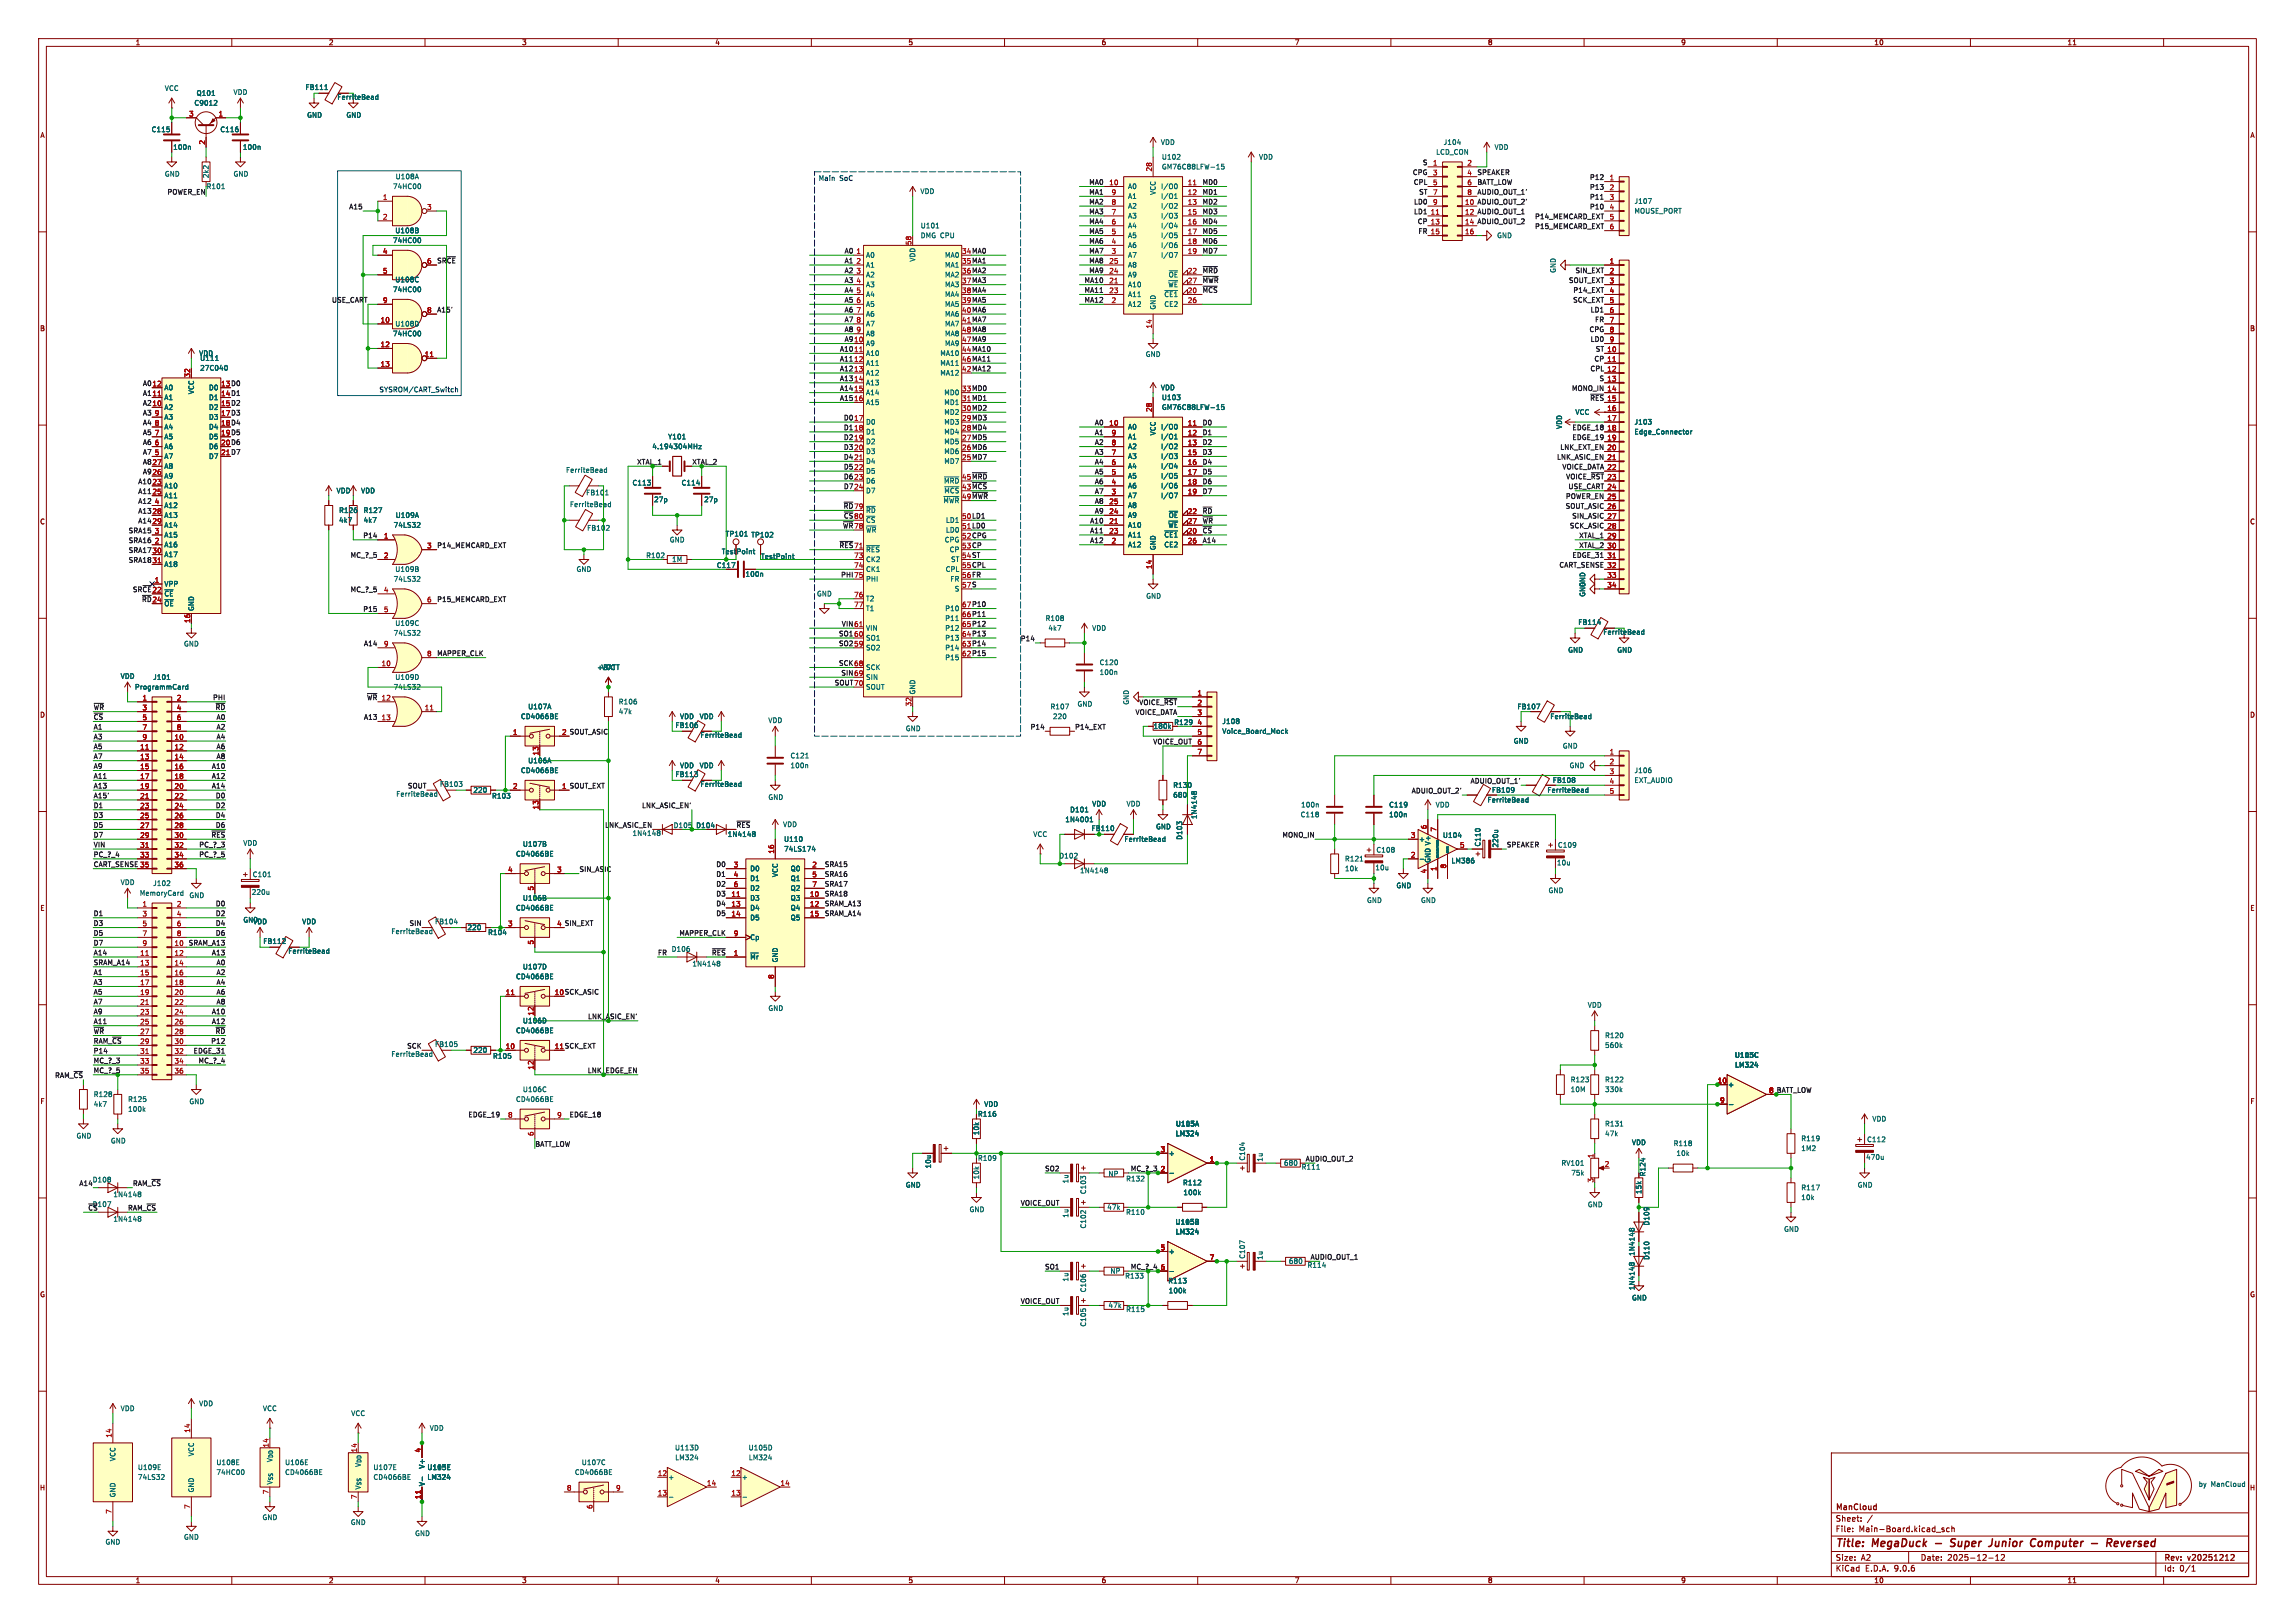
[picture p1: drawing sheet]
<svg xmlns="http://www.w3.org/2000/svg" width="594mm" height="420mm" viewBox="0 0 594 420" stroke-linecap="round" stroke-linejoin="round" font-family="sans-serif">
<defs><g id="words">
<g font-size="2.8" fill="#840000">
<text x="475" y="400.9">Title:</text>
<text x="484.7" y="400.9">MegaDuck</text>
<text x="506.5" y="400.9">Super</text>
<text x="517.3" y="400.9">Junior</text>
<text x="528.8" y="400.9">Computer</text>
<text x="545.3" y="400.9">-</text>
<text x="550.1" y="400.9">Reversed</text>
</g>
<g font-size="2.1" fill="#840000">
<text x="475" y="394">Sheet:</text>
<text x="475" y="391.2">ManCloud</text>
<text x="475" y="396.7">File:</text>
<text x="481.1" y="396.7">Main-Board.kicad_sch</text>
<text x="475" y="406.9">KiCad</text>
<text x="475" y="404.1">Size:</text>
<text x="481.7" y="404.1">A2</text>
<text x="482.7" y="406.9">E.D.A.</text>
<text x="490.3" y="406.9">9.0.6</text>
<text x="497" y="404.1">Date:</text>
<text x="504" y="404.1">2025-12-12</text>
<text x="560" y="404.3">Rev:</text>
<text x="560" y="406.9">Id:</text>
<text x="564.1" y="406.9">0/1</text>
<text x="566.4" y="404.3">v20251212</text>
</g>
<g font-size="1.8" fill="#840000">
<text x="35" y="11.9">1</text>
<text x="85" y="11.9">2</text>
<text x="135" y="11.9">3</text>
<text x="185" y="11.9">4</text>
<text x="235" y="11.9">5</text>
<text x="285" y="11.9">6</text>
<text x="335" y="11.9">7</text>
<text x="385" y="11.9">8</text>
<text x="435" y="11.9">9</text>
<text x="485" y="11.9">10</text>
<text x="535" y="11.9">11</text>
<text x="87.2" y="26">FerriteBead</text>
<text x="10.3" y="35.9">A</text>
<text x="582.3" y="35.9">A</text>
<text x="10.3" y="85.9">B</text>
<text x="582.3" y="85.9">B</text>
<text x="57.1" y="100.1">13 D0</text>
<text x="57.1" y="102.6">14 D1</text>
<text x="57.1" y="105.2">15 D2</text>
<text x="57.1" y="107.7">17 D3</text>
<text x="57.1" y="110.2">18 D4</text>
<text x="57.1" y="112.8">19 D5</text>
<text x="57.1" y="115.3">20 D6</text>
<text x="10.3" y="135.9">C</text>
<text x="582.3" y="135.9">C</text>
<text x="34.3" y="153.3">SR~{CE}</text>
<text x="36.6" y="155.9">~{RD}</text>
<text x="414.9" y="164.4">FerriteBead</text>
<text x="10.3" y="185.9">D</text>
<text x="582.3" y="185.9">D</text>
<text x="145.3" y="190.2">2 SOUT_ASIC</text>
<text x="181.2" y="191.1">FerriteBead</text>
<text x="303.8" y="187.8">R129</text>
<text x="181.2" y="203.8">FerriteBead</text>
<text x="10.3" y="235.9">E</text>
<text x="144.1" y="239.8">4 SIN_EXT</text>
<text x="582.3" y="235.9">E</text>
<text x="74.5" y="247">FerriteBead</text>
<text x="143.5" y="257.6">10 SCK_ASIC</text>
<text x="10.3" y="285.9">F</text>
<text x="582.3" y="285.9">F</text>
<text x="253" y="289.2">R116</text>
<text x="426.1" y="304.5" transform="rotate(-90 426.1 304.5)">R124</text>
<text x="10.3" y="335.9">G</text>
<text x="582.3" y="335.9">G</text>
<text x="10.2" y="385.9">H</text>
<text x="582.2" y="385.9">H</text>
<text x="35" y="409.9">1</text>
<text x="85" y="409.9">2</text>
<text x="135" y="409.9">3</text>
<text x="185" y="409.9">4</text>
<text x="235" y="409.9">5</text>
<text x="285" y="409.9">6</text>
<text x="335" y="409.9">7</text>
<text x="385" y="409.9">8</text>
<text x="435" y="409.9">9</text>
<text x="485" y="409.9">10</text>
<text x="535" y="409.9">11</text>
</g>
<g font-size="1.8" fill="#006464">
<text x="42.5" y="23.7">VCC</text>
<text x="78.9" y="23.5">FB111</text>
<text x="50.2" y="27.5">C9012</text>
<text x="50.8" y="25">Q101</text>
<text x="60.3" y="24.7">VDD</text>
<text x="39.1" y="34.4">C115</text>
<text x="56.9" y="34.4">C116</text>
<text x="79.4" y="30.7">GND</text>
<text x="89.5" y="30.7">GND</text>
<text x="44.7" y="39">100n</text>
<text x="62.7" y="39">100n</text>
<text x="300.3" y="37.7">VDD</text>
<text x="300.6" y="41.5">U102</text>
<text x="325.7" y="41.5">VDD</text>
<text x="371.6" y="40.2">LCD_CON</text>
<text x="373.5" y="37.7">J104</text>
<text x="386.7" y="39">VDD</text>
<text x="42.5" y="45.9">GND</text>
<text x="54.2" y="46.2" transform="rotate(-90 54.2 46.2)">2k2</text>
<text x="60.3" y="45.9">GND</text>
<text x="102.3" y="46.6">U108A</text>
<text x="300.6" y="44">GM76C88LFW-15</text>
<text x="53.3" y="49.1">R101</text>
<text x="101.6" y="49.1">74HC00</text>
<text x="238.1" y="50.4">VDD</text>
<text x="291.8" y="49.1">A0</text>
<text x="291.8" y="51.7">A1</text>
<text x="299.3" y="50.6" transform="rotate(-90 299.3 50.6)">VCC</text>
<text x="300.4" y="49.1">I/O0</text>
<text x="300.4" y="51.7">I/O1</text>
<text x="422.9" y="52.9">J107</text>
<text x="238.2" y="59.3">U101</text>
<text x="291.8" y="54.2">A2</text>
<text x="291.8" y="56.7">A3</text>
<text x="291.8" y="59.3">A4</text>
<text x="300.4" y="54.2">I/O2</text>
<text x="300.4" y="56.7">I/O3</text>
<text x="300.4" y="59.3">I/O4</text>
<text x="422.9" y="55.5">MOUSE_PORT</text>
<text x="101.6" y="63.1">74HC00</text>
<text x="102.2" y="60.6">U108B</text>
<text x="238.2" y="61.8">DMG CPU</text>
<text x="291.8" y="61.8">A5</text>
<text x="291.8" y="64.4">A6</text>
<text x="300.4" y="61.8">I/O5</text>
<text x="300.4" y="64.4">I/O6</text>
<text x="387.4" y="61.8">GND</text>
<text x="224" y="66.9">A0</text>
<text x="224" y="69.4">A1</text>
<text x="224" y="72">A2</text>
<text x="237.1" y="67.8" transform="rotate(-90 237.1 67.8)">VDD</text>
<text x="244.5" y="66.9">MA0</text>
<text x="244.5" y="69.4">MA1</text>
<text x="244.5" y="72">MA2</text>
<text x="291.8" y="66.9">A7</text>
<text x="291.8" y="69.4">A8</text>
<text x="291.8" y="72">A9</text>
<text x="300.4" y="66.9">I/O7</text>
<text x="302.4" y="72">~{OE}</text>
<text x="402.9" y="70.7" transform="rotate(-90 402.9 70.7)">GND</text>
<text x="101.6" y="75.8">74HC00</text>
<text x="102.2" y="73.3">U108C</text>
<text x="224" y="74.5">A3</text>
<text x="224" y="77.1">A4</text>
<text x="244.5" y="74.5">MA3</text>
<text x="244.5" y="77.1">MA4</text>
<text x="291.8" y="74.5">A10</text>
<text x="291.8" y="77.1">A11</text>
<text x="301.2" y="77.1">~{CE1}</text>
<text x="302.3" y="74.5">~{WE}</text>
<text x="224" y="79.6">A5</text>
<text x="224" y="82.1">A6</text>
<text x="244.5" y="79.6">MA5</text>
<text x="244.5" y="82.1">MA6</text>
<text x="291.8" y="79.6">A12</text>
<text x="299.3" y="80.3" transform="rotate(-90 299.3 80.3)">GND</text>
<text x="301.2" y="79.6">CE2</text>
<text x="101.6" y="87.2">74HC00</text>
<text x="102.2" y="84.7">U108D</text>
<text x="224" y="84.7">A7</text>
<text x="224" y="87.2">A8</text>
<text x="224" y="89.8">A9</text>
<text x="244.5" y="84.7">MA7</text>
<text x="244.5" y="87.2">MA8</text>
<text x="244.5" y="89.8">MA9</text>
<text x="51.4" y="92.3">VDD</text>
<text x="51.7" y="93.6">U111</text>
<text x="224" y="92.3">A10</text>
<text x="224" y="94.8">A11</text>
<text x="243.2" y="92.3">MA10</text>
<text x="243.2" y="94.8">MA11</text>
<text x="296.4" y="92.6">GND</text>
<text x="42.4" y="101.2">A0</text>
<text x="51.7" y="96.1">27C040</text>
<text x="54" y="101.2">D0</text>
<text x="224" y="97.4">A12</text>
<text x="224" y="99.9">A13</text>
<text x="243.2" y="97.4">MA12</text>
<text x="300.3" y="101.2">VDD</text>
<text x="42.4" y="103.7">A1</text>
<text x="42.4" y="106.3">A2</text>
<text x="50.4" y="102.1" transform="rotate(-90 50.4 102.1)">VCC</text>
<text x="54" y="103.7">D1</text>
<text x="54" y="106.3">D2</text>
<text x="224" y="102.5">A14</text>
<text x="224" y="105">A15</text>
<text x="244.3" y="102.5">MD0</text>
<text x="244.3" y="105">MD1</text>
<text x="244.3" y="107.5">MD2</text>
<text x="300.6" y="106.3">GM76C88LFW-15</text>
<text x="300.6" y="103.7">U103</text>
<text x="407.6" y="107.5">VCC</text>
<text x="42.4" y="108.8">A3</text>
<text x="42.4" y="111.4">A4</text>
<text x="42.4" y="113.9">A5</text>
<text x="54" y="108.8">D3</text>
<text x="54" y="111.4">D4</text>
<text x="54" y="113.9">D5</text>
<text x="172.8" y="113.9">Y101</text>
<text x="224" y="110.1">D0</text>
<text x="224" y="112.6">D1</text>
<text x="244.3" y="110.1">MD3</text>
<text x="244.3" y="112.6">MD4</text>
<text x="291.8" y="111.4">A0</text>
<text x="291.8" y="113.9">A1</text>
<text x="299.3" y="112.8" transform="rotate(-90 299.3 112.8)">VCC</text>
<text x="300.4" y="111.4">I/O0</text>
<text x="300.4" y="113.9">I/O1</text>
<text x="404.5" y="111.1" transform="rotate(-90 404.5 111.1)">VDD</text>
<text x="422.9" y="110.1">J103</text>
<text x="422.9" y="112.6">Edge_Connector</text>
<text x="42.4" y="116.4">A6</text>
<text x="42.4" y="119">A7</text>
<text x="54" y="116.4">D6</text>
<text x="54" y="119">D7</text>
<text x="168.7" y="116.4">4.194304MHz</text>
<text x="224" y="115.2">D2</text>
<text x="224" y="117.7">D3</text>
<text x="244.3" y="115.2">MD5</text>
<text x="244.3" y="117.7">MD6</text>
<text x="291.8" y="116.4">A2</text>
<text x="291.8" y="119">A3</text>
<text x="300.4" y="116.4">I/O2</text>
<text x="300.4" y="119">I/O3</text>
<text x="42.4" y="121.5">A8</text>
<text x="42.4" y="124.1">A9</text>
<text x="146.4" y="122.5">FerriteBead</text>
<text x="163.6" y="125.8">C113</text>
<text x="176.3" y="125.8">C114</text>
<text x="224" y="120.2">D4</text>
<text x="224" y="122.8">D5</text>
<text x="224" y="125.3">D6</text>
<text x="244.3" y="120.2">MD7</text>
<text x="291.8" y="121.5">A4</text>
<text x="291.8" y="124.1">A5</text>
<text x="300.4" y="121.5">I/O4</text>
<text x="300.4" y="124.1">I/O5</text>
<text x="42.4" y="126.6">A10</text>
<text x="42.4" y="129.1">A11</text>
<text x="42.4" y="131.7">A12</text>
<text x="87" y="127.9">VDD</text>
<text x="93.3" y="127.9">VDD</text>
<text x="147.4" y="131.4">FerriteBead</text>
<text x="151.6" y="128.4">FB101</text>
<text x="169.2" y="130.1">27p</text>
<text x="182.1" y="130.1">27p</text>
<text x="224" y="127.9">D7</text>
<text x="291.8" y="126.6">A6</text>
<text x="291.8" y="129.1">A7</text>
<text x="291.8" y="131.7">A8</text>
<text x="300.4" y="126.6">I/O6</text>
<text x="300.4" y="129.1">I/O7</text>
<text x="42.4" y="134.2">A13</text>
<text x="42.4" y="136.8">A14</text>
<text x="87.6" y="132.9">R126</text>
<text x="87.6" y="135.5">4k7</text>
<text x="94" y="132.9">R127</text>
<text x="94" y="135.5">4k7</text>
<text x="101.8" y="136.8">74LS32</text>
<text x="102.3" y="134.2">U109A</text>
<text x="151.8" y="137.5">FB102</text>
<text x="224" y="132.9">~{RD}</text>
<text x="224" y="135.5">~{CS}</text>
<text x="244.7" y="135.5">LD1</text>
<text x="291.8" y="134.2">A9</text>
<text x="291.8" y="136.8">A10</text>
<text x="302.3" y="136.8">~{WE}</text>
<text x="302.4" y="134.2">~{OE}</text>
<text x="42.4" y="139.3">A15</text>
<text x="42.4" y="141.8">A16</text>
<text x="173.2" y="140.6">GND</text>
<text x="186.7" y="143.6">TestPoint</text>
<text x="187.7" y="139">TP101</text>
<text x="194.3" y="139.3">TP102</text>
<text x="224" y="138">~{WR}</text>
<text x="224" y="143.1">~{RES}</text>
<text x="244.4" y="140.6">CPG</text>
<text x="244.7" y="138">LD0</text>
<text x="245.7" y="143.1">CP</text>
<text x="291.8" y="139.3">A11</text>
<text x="291.8" y="141.8">A12</text>
<text x="299.3" y="142.5" transform="rotate(-90 299.3 142.5)">GND</text>
<text x="301.2" y="139.3">~{CE1}</text>
<text x="301.2" y="141.8">CE2</text>
<text x="42.4" y="144.4">A17</text>
<text x="42.4" y="146.9">A18</text>
<text x="102.2" y="148.2">U109B</text>
<text x="149.1" y="148.2">GND</text>
<text x="167.1" y="144.6">R102</text>
<text x="173.8" y="145.6">1M</text>
<text x="185.4" y="147.2">C117</text>
<text x="192.8" y="149.5">100n</text>
<text x="196.9" y="144.9">TestPoint</text>
<text x="224" y="145.6">CK2</text>
<text x="224" y="148.2">CK1</text>
<text x="244.6" y="148.2">CPL</text>
<text x="246" y="145.6">ST</text>
<text x="42.4" y="152">VPP</text>
<text x="42.4" y="154.5">~{CE}</text>
<text x="101.8" y="150.7">74LS32</text>
<text x="211.3" y="154.5">GND</text>
<text x="224" y="150.7">PHI</text>
<text x="224" y="155.8">T2</text>
<text x="245.9" y="150.7">FR</text>
<text x="247" y="153.3">S</text>
<text x="296.5" y="155.1">GND</text>
<text x="410.5" y="154.6" transform="rotate(-90 410.5 154.6)">GND</text>
<text x="410.5" y="152" transform="rotate(-90 410.5 152)">GND</text>
<text x="42.4" y="157.1">~{OE}</text>
<text x="50.4" y="158.2" transform="rotate(-90 50.4 158.2)">GND</text>
<text x="224" y="158.3">T1</text>
<text x="244.5" y="158.3">P10</text>
<text x="244.5" y="160.9">P11</text>
<text x="270.5" y="160.9">R108</text>
<text x="408.4" y="161.9">FB114</text>
<text x="47.5" y="167.5">GND</text>
<text x="101.8" y="164.7">74LS32</text>
<text x="102.2" y="162.2">U109C</text>
<text x="224" y="163.4">VIN</text>
<text x="224" y="166">SO1</text>
<text x="244.5" y="163.4">P12</text>
<text x="244.5" y="166">P13</text>
<text x="271.2" y="163.4">4k7</text>
<text x="282.6" y="163.4">VDD</text>
<text x="154.4" y="173.6">+BATT</text>
<text x="155.6" y="173.6">VCC</text>
<text x="224" y="168.5">SO2</text>
<text x="224" y="173.6">SCK</text>
<text x="244.5" y="168.5">P14</text>
<text x="244.5" y="171">P15</text>
<text x="284.5" y="172.3">C120</text>
<text x="405.8" y="169.1">GND</text>
<text x="418.5" y="169.1">GND</text>
<text x="31.1" y="175.9">VDD</text>
<text x="34.8" y="178.7">ProgrammCard</text>
<text x="39.5" y="176.1">J101</text>
<text x="101.8" y="178.7">74LS32</text>
<text x="102.2" y="176.1">U109D</text>
<text x="224" y="176.1">SIN</text>
<text x="224" y="178.7">SOUT</text>
<text x="237.1" y="179.8" transform="rotate(-90 237.1 179.8)">GND</text>
<text x="284.5" y="174.9">100n</text>
<text x="136.6" y="183.7">U107A</text>
<text x="160" y="182.5">R106</text>
<text x="160" y="185">47k</text>
<text x="271.8" y="183.7">R107</text>
<text x="278.8" y="183.1">GND</text>
<text x="292.4" y="182.5" transform="rotate(-90 292.4 182.5)">GND</text>
<text x="392.6" y="183.7">FB107</text>
<text x="134.7" y="186.3">CD4066BE</text>
<text x="174.7" y="188.6">FB106</text>
<text x="175.9" y="186.3">VDD</text>
<text x="181" y="186.3">VDD</text>
<text x="198.7" y="187.3">VDD</text>
<text x="234.3" y="189.4">GND</text>
<text x="272.4" y="186.3">220</text>
<text x="298.5" y="188.8">180k</text>
<text x="316.2" y="187.6">J108</text>
<text x="316.2" y="190.1">Voice_Board_Mock</text>
<text x="401.1" y="186.3">FerriteBead</text>
<text x="136.6" y="197.7">U106A</text>
<text x="204.5" y="196.4">C121</text>
<text x="391.7" y="192.6">GND</text>
<text x="404.4" y="193.9">GND</text>
<text x="113.7" y="203.8">FB103</text>
<text x="134.7" y="200.3">CD4066BE</text>
<text x="174.7" y="201.3">FB113</text>
<text x="175.9" y="199">VDD</text>
<text x="181" y="199">VDD</text>
<text x="204.5" y="199">100n</text>
<text x="401.8" y="202.8">FB108</text>
<text x="406.1" y="199">GND</text>
<text x="422.9" y="200.3">J106</text>
<text x="422.9" y="202.8">EXT_AUDIO</text>
<text x="102.4" y="206.3">FerriteBead</text>
<text x="122.4" y="205.3">220</text>
<text x="127.2" y="206.9">R103</text>
<text x="198.8" y="207.2">GND</text>
<text x="282.6" y="208.9">VDD</text>
<text x="291.5" y="208.9">VDD</text>
<text x="303.5" y="204.1">R130</text>
<text x="303.5" y="206.6">680</text>
<text x="336.6" y="209.1">100n</text>
<text x="359.4" y="209.1">C119</text>
<text x="371.5" y="209.1">VDD</text>
<text x="384.9" y="207.9">FerriteBead</text>
<text x="386" y="205.3">FB109</text>
<text x="400.4" y="205.3">FerriteBead</text>
<text x="174.2" y="214.5">D105</text>
<text x="180.1" y="214.5">D104</text>
<text x="190.5" y="214.3">~{RES}</text>
<text x="202.6" y="214.2">VDD</text>
<text x="275.6" y="213">1N4001</text>
<text x="276.8" y="210.4">D101</text>
<text x="282.4" y="215.2">FB110</text>
<text x="299.1" y="214.8">GND</text>
<text x="310" y="212.1" transform="rotate(-90 310 212.1)">1N4148</text>
<text x="336.5" y="211.7">C118</text>
<text x="359.4" y="211.7">100n</text>
<text x="62.9" y="219">VDD</text>
<text x="133.4" y="221.8">CD4066BE</text>
<text x="135.2" y="219.3">U107B</text>
<text x="163.6" y="216.5">1N4148</text>
<text x="188.2" y="216.8">1N4148</text>
<text x="202.8" y="220.6">74LS174</text>
<text x="202.8" y="218">U110</text>
<text x="267.3" y="216.8">VCC</text>
<text x="290.9" y="218">FerriteBead</text>
<text x="306.2" y="217.4" transform="rotate(-90 306.2 217.4)">D103</text>
<text x="356.1" y="220.8">C108</text>
<text x="367.2" y="218">+</text>
<text x="373.3" y="217">U104</text>
<text x="383.4" y="219.2" transform="rotate(-90 383.4 219.2)">C110</text>
<text x="388" y="219.4" transform="rotate(-90 388 219.4)">220u</text>
<text x="403.1" y="219.6">C109</text>
<text x="65.3" y="227.2">C101</text>
<text x="194.1" y="225.7">D0</text>
<text x="201.5" y="227.1" transform="rotate(-90 201.5 227.1)">VCC</text>
<text x="204.5" y="225.7">Q0</text>
<text x="274.1" y="222.4">D102</text>
<text x="279.4" y="226.2">1N4148</text>
<text x="348" y="223.1">R121</text>
<text x="348" y="225.7">10k</text>
<text x="355.9" y="225.4">10u</text>
<text x="370.4" y="223.4" transform="rotate(-90 370.4 223.4)">GND V+</text>
<text x="375.6" y="223.6">LM386</text>
<text x="402.9" y="224.1">10u</text>
<text x="31.1" y="229.2">VDD</text>
<text x="36.1" y="232">MemoryCard</text>
<text x="39.5" y="229.5">J102</text>
<text x="48.9" y="232.6">GND</text>
<text x="65" y="231.7">220u</text>
<text x="135.2" y="233.3">U106B</text>
<text x="194.1" y="228.2">D1</text>
<text x="194.1" y="230.7">D2</text>
<text x="194.1" y="233.3">D3</text>
<text x="204.5" y="228.2">Q1</text>
<text x="204.5" y="230.7">Q2</text>
<text x="204.5" y="233.3">Q3</text>
<text x="353.7" y="233.9">GND</text>
<text x="361.3" y="230">GND</text>
<text x="367.7" y="233.9">GND</text>
<text x="400.7" y="231.3">GND</text>
<text x="62.9" y="238.9">GND</text>
<text x="65.4" y="239.4">VDD</text>
<text x="78.1" y="239.4">VDD</text>
<text x="112.5" y="239.4">FB104</text>
<text x="133.4" y="235.8">CD4066BE</text>
<text x="194.1" y="235.8">D4</text>
<text x="194.1" y="238.4">D5</text>
<text x="204.5" y="235.8">Q4</text>
<text x="204.5" y="238.4">Q5</text>
<text x="68" y="244.4">FB112</text>
<text x="101.2" y="241.9">FerriteBead</text>
<text x="120.9" y="240.9">220</text>
<text x="126.2" y="242.2">R104</text>
<text x="194.1" y="243.4">Cp</text>
<text x="135.2" y="251.1">U107D</text>
<text x="173.7" y="246.5">D106</text>
<text x="179.1" y="250.3">1N4148</text>
<text x="194.1" y="248.5">~{Mr}</text>
<text x="201.5" y="249.2" transform="rotate(-90 201.5 249.2)">GND</text>
<text x="133.4" y="253.6">CD4066BE</text>
<text x="198.8" y="261.8">GND</text>
<text x="410.8" y="261">VDD</text>
<text x="133.4" y="267.6">CD4066BE</text>
<text x="135.2" y="265">U106D</text>
<text x="415.3" y="268.8">R120</text>
<text x="101.2" y="273.7">FerriteBead</text>
<text x="112.5" y="271.1">FB105</text>
<text x="122.4" y="272.6">220</text>
<text x="127.5" y="274.2">R105</text>
<text x="415.3" y="271.4">560k</text>
<text x="448.9" y="273.9">U105C</text>
<text x="406.4" y="280.3">R123</text>
<text x="415.3" y="280.3">R122</text>
<text x="447.2" y="281.5">+</text>
<text x="449" y="276.5">LM324</text>
<text x="24.1" y="284.1">R128</text>
<text x="24.1" y="286.6">4k7</text>
<text x="33" y="285.3">R125</text>
<text x="33" y="287.9">100k</text>
<text x="48.9" y="285.9">GND</text>
<text x="133.4" y="285.3">CD4066BE</text>
<text x="135.2" y="282.8">U106C</text>
<text x="254.6" y="286.6">VDD</text>
<text x="406.4" y="282.8">10M</text>
<text x="415.3" y="282.8">330k</text>
<text x="253.6" y="293.9" transform="rotate(-90 253.6 293.9)">10k</text>
<text x="304.2" y="291.7">U113A</text>
<text x="415.3" y="291.7">R131</text>
<text x="484.5" y="290.4">VDD</text>
<text x="19.7" y="294.8">GND</text>
<text x="28.6" y="296.1">GND</text>
<text x="302.4" y="299.3">+</text>
<text x="304.2" y="294.2">LM324</text>
<text x="415.3" y="294.2">47k</text>
<text x="422.3" y="296.5">VDD</text>
<text x="433.1" y="296.8">R118</text>
<text x="433.8" y="299.3">10k</text>
<text x="466.1" y="295.5">R119</text>
<text x="466.1" y="298">1M2</text>
<text x="483.1" y="295.8">C112</text>
<text x="241.1" y="302.5" transform="rotate(-90 241.1 302.5)">10u</text>
<text x="253" y="300.6">R109</text>
<text x="253.6" y="305.3" transform="rotate(-90 253.6 305.3)">10k</text>
<text x="286.8" y="304.6">NP</text>
<text x="291.3" y="305.9">R132</text>
<text x="322.4" y="300.5" transform="rotate(-90 322.4 300.5)">C104</text>
<text x="327" y="300.7" transform="rotate(-90 327 300.7)">1u</text>
<text x="332.2" y="301.9">680</text>
<text x="404" y="301.9">RV101</text>
<text x="406.5" y="304.4">75k</text>
<text x="482.9" y="300.3">470u</text>
<text x="23.9" y="306.2">D108</text>
<text x="29.2" y="310">1N4148</text>
<text x="234.3" y="307.5">GND</text>
<text x="276.7" y="306.4" transform="rotate(-90 276.7 306.4)">1u</text>
<text x="281.3" y="309.1" transform="rotate(-90 281.3 309.1)">C103</text>
<text x="306.1" y="306.9">R112</text>
<text x="306.2" y="309.5">100k</text>
<text x="425" y="309.1" transform="rotate(-90 425 309.1)">15k</text>
<text x="466.1" y="308.2">R117</text>
<text x="466.1" y="310.7">10k</text>
<text x="480.7" y="307.5">GND</text>
<text x="29.2" y="316.3">1N4148</text>
<text x="250.8" y="313.9">GND</text>
<text x="276.7" y="315.2" transform="rotate(-90 276.7 315.2)">1u</text>
<text x="286.5" y="313.3">47k</text>
<text x="291.3" y="314.6">R110</text>
<text x="304.1" y="317.1">U105B</text>
<text x="410.8" y="312.6">GND</text>
<text x="427.1" y="317.3" transform="rotate(-90 427.1 317.3)">D109</text>
<text x="281.3" y="318" transform="rotate(-90 281.3 318)">C102</text>
<text x="304.2" y="319.6">LM324</text>
<text x="461.6" y="318.9">GND</text>
<text x="287.3" y="329.8">NP</text>
<text x="302.4" y="324.7">+</text>
<text x="322.4" y="325.9" transform="rotate(-90 322.4 325.9)">C107</text>
<text x="327" y="326.1" transform="rotate(-90 327 326.1)">1u</text>
<text x="333.5" y="327.3">680</text>
<text x="423.3" y="325.1" transform="rotate(-90 423.3 325.1)">1N4148</text>
<text x="427.1" y="326.1" transform="rotate(-90 427.1 326.1)">D110</text>
<text x="276.7" y="331.8" transform="rotate(-90 276.7 331.8)">1u</text>
<text x="281.3" y="334.5" transform="rotate(-90 281.3 334.5)">C106</text>
<text x="291.1" y="331.1">R133</text>
<text x="302.2" y="332.3">R113</text>
<text x="302.4" y="334.9">100k</text>
<text x="423.3" y="334" transform="rotate(-90 423.3 334)">1N4148</text>
<text x="276.7" y="340.6" transform="rotate(-90 276.7 340.6)">1u</text>
<text x="286.8" y="338.7">47k</text>
<text x="291.3" y="339.7">R115</text>
<text x="422.3" y="336.7">GND</text>
<text x="281.3" y="343.4" transform="rotate(-90 281.3 343.4)">C105</text>
<text x="31.1" y="365.4">VDD</text>
<text x="51.4" y="364.1">VDD</text>
<text x="67.9" y="365.4">VCC</text>
<text x="90.8" y="366.6">VCC</text>
<text x="111.1" y="370.4">VDD</text>
<text x="50.4" y="377" transform="rotate(-90 50.4 377)">VCC</text>
<text x="174.6" y="375.5">U113D</text>
<text x="193.6" y="375.5">U105D</text>
<text x="30.1" y="378.2" transform="rotate(-90 30.1 378.2)">VCC</text>
<text x="35.6" y="380.6">U109E</text>
<text x="35.6" y="383.1">74LS32</text>
<text x="55.9" y="381.9">74HC00</text>
<text x="55.9" y="379.3">U108E</text>
<text x="73.7" y="379.3">U106E</text>
<text x="73.7" y="381.9">CD4066BE</text>
<text x="96.5" y="380.6">U107E</text>
<text x="96.5" y="383.1">CD4066BE</text>
<text x="110.1" y="380.2" transform="rotate(-90 110.1 380.2)">V+</text>
<text x="110.5" y="380.6">U113E</text>
<text x="110.5" y="383.1">LM324</text>
<text x="148.7" y="381.9">CD4066BE</text>
<text x="150.5" y="379.3">U107C</text>
<text x="172.8" y="383.1">+</text>
<text x="174.6" y="378.1">LM324</text>
<text x="191.9" y="383.1">+</text>
<text x="193.7" y="378.1">LM324</text>
<text x="30.1" y="387.6" transform="rotate(-90 30.1 387.6)">GND</text>
<text x="50.4" y="386.3" transform="rotate(-90 50.4 386.3)">GND</text>
<text x="70.7" y="384.3" transform="rotate(-90 70.7 384.3)">V_{SS}V_{DD}</text>
<text x="93.6" y="385.6" transform="rotate(-90 93.6 385.6)">V_{SS}V_{DD}</text>
<text x="110.1" y="384.7" transform="rotate(-90 110.1 384.7)">V-</text>
<text x="568.9" y="385">by</text>
<text x="572.2" y="385">ManCloud</text>
<text x="67.8" y="393.5">GND</text>
<text x="90.7" y="394.8">GND</text>
<text x="27.2" y="399.9">GND</text>
<text x="47.5" y="398.6">GND</text>
<text x="107.3" y="397.7">GND</text>
</g>
<g font-size="1.8" fill="#a90000">
<text x="48.8" y="30.2">3</text>
<text x="56.4" y="30.2">1</text>
<text x="53.1" y="37.5" transform="rotate(-90 53.1 37.5)">2</text>
<text x="298.2" y="44.5" transform="rotate(-90 298.2 44.5)">28</text>
<text x="370.8" y="42.9">1</text>
<text x="370.8" y="45.5">3</text>
<text x="379.7" y="42.9">2</text>
<text x="379.7" y="45.5">4</text>
<text x="416.5" y="46.7">1</text>
<text x="99" y="51.8">1</text>
<text x="287" y="48">10</text>
<text x="287.6" y="50.5">9</text>
<text x="287.6" y="53.1">8</text>
<text x="307.3" y="48">11</text>
<text x="307.3" y="50.5">12</text>
<text x="307.3" y="53.1">13</text>
<text x="370.8" y="48">5</text>
<text x="370.8" y="50.5">7</text>
<text x="370.8" y="53.1">9</text>
<text x="379.1" y="53.1">10</text>
<text x="379.7" y="48">6</text>
<text x="379.7" y="50.5">8</text>
<text x="416.5" y="49.3">2</text>
<text x="416.5" y="51.8">3</text>
<text x="99" y="56.9">2</text>
<text x="110.4" y="54.4">3</text>
<text x="287.6" y="55.6">7</text>
<text x="287.6" y="58.2">6</text>
<text x="307.3" y="55.6">15</text>
<text x="307.3" y="58.2">16</text>
<text x="370.2" y="55.6">11</text>
<text x="379.1" y="55.6">12</text>
<text x="379.1" y="58.2">14</text>
<text x="416.5" y="54.4">4</text>
<text x="416.5" y="56.9">5</text>
<text x="416.5" y="59.4">6</text>
<text x="99" y="65.8">4</text>
<text x="221.5" y="65.8">1</text>
<text x="236" y="63.5" transform="rotate(-90 236 63.5)">58</text>
<text x="287.6" y="60.7">5</text>
<text x="287.6" y="63.2">4</text>
<text x="287.6" y="65.8">3</text>
<text x="307.3" y="60.7">17</text>
<text x="307.3" y="63.2">18</text>
<text x="307.3" y="65.8">19</text>
<text x="379.1" y="60.7">16</text>
<text x="99" y="70.9">5</text>
<text x="110.4" y="68.3">6</text>
<text x="221.5" y="68.3">2</text>
<text x="221.5" y="70.9">3</text>
<text x="287" y="68.3">25</text>
<text x="287" y="70.9">24</text>
<text x="307.3" y="70.9">22</text>
<text x="416.5" y="68.3">1</text>
<text x="416.5" y="70.9">2</text>
<text x="221.5" y="73.4">4</text>
<text x="221.5" y="75.9">5</text>
<text x="287" y="73.4">21</text>
<text x="287" y="75.9">23</text>
<text x="307.3" y="73.4">27</text>
<text x="307.3" y="75.9">20</text>
<text x="416.5" y="75.9">4</text>
<text x="416.5" y="73.4">3</text>
<text x="98.4" y="83.6">10</text>
<text x="99" y="78.5">9</text>
<text x="110.4" y="81">8</text>
<text x="221.5" y="78.5">6</text>
<text x="221.5" y="81">7</text>
<text x="221.5" y="83.6">8</text>
<text x="287.6" y="78.5">2</text>
<text x="307.3" y="78.5">26</text>
<text x="416.5" y="78.5">5</text>
<text x="416.5" y="81">6</text>
<text x="416.5" y="83.6">7</text>
<text x="98.4" y="89.9">12</text>
<text x="221.5" y="86.1">9</text>
<text x="298.2" y="85.1" transform="rotate(-90 298.2 85.1)">14</text>
<text x="416.5" y="86.1">8</text>
<text x="416.5" y="88.6">9</text>
<text x="98.4" y="95">13</text>
<text x="109.8" y="92.5">11</text>
<text x="220.9" y="93.7">12</text>
<text x="415.9" y="91.2">10</text>
<text x="415.9" y="93.7">11</text>
<text x="39.3" y="100.1">12</text>
<text x="49.3" y="97.8" transform="rotate(-90 49.3 97.8)">32</text>
<text x="57.1" y="100.1">13</text>
<text x="415.9" y="96.3">12</text>
<text x="415.9" y="98.8">13</text>
<text x="415.9" y="101.3">14</text>
<text x="39.3" y="102.6">11</text>
<text x="39.3" y="105.2">10</text>
<text x="39.9" y="107.7">9</text>
<text x="57.1" y="102.6">14</text>
<text x="57.1" y="105.2">15</text>
<text x="57.1" y="107.7">17</text>
<text x="298.2" y="106.7" transform="rotate(-90 298.2 106.7)">28</text>
<text x="415.9" y="103.9">15</text>
<text x="415.9" y="106.4">16</text>
<text x="39.9" y="110.2">8</text>
<text x="39.9" y="112.8">7</text>
<text x="57.1" y="110.2">18</text>
<text x="57.1" y="112.8">19</text>
<text x="220.9" y="111.5">18</text>
<text x="287" y="110.2">10</text>
<text x="287.6" y="112.8">9</text>
<text x="307.3" y="110.2">11</text>
<text x="307.3" y="112.8">12</text>
<text x="415.9" y="109">17</text>
<text x="415.9" y="111.5">18</text>
<text x="39.9" y="115.3">6</text>
<text x="39.9" y="117.9">5</text>
<text x="57.1" y="117.9">21 D7</text>
<text x="57.1" y="115.3">20</text>
<text x="57.1" y="117.9">21</text>
<text x="287.6" y="115.3">8</text>
<text x="287.6" y="117.9">7</text>
<text x="307.3" y="115.3">13</text>
<text x="307.3" y="117.9">15</text>
<text x="415.9" y="114">19</text>
<text x="415.9" y="116.6">20</text>
<text x="415.9" y="119.1">21</text>
<text x="39.3" y="125.5">23</text>
<text x="39.3" y="120.4">27</text>
<text x="39.3" y="122.9">26</text>
<text x="244.2" y="125.3">~{MRD}</text>
<text x="287.6" y="120.4">6</text>
<text x="287.6" y="122.9">5</text>
<text x="287.6" y="125.5">4</text>
<text x="307.3" y="120.4">16</text>
<text x="307.3" y="122.9">17</text>
<text x="307.3" y="125.5">18</text>
<text x="415.9" y="124.2">23</text>
<text x="415.9" y="121.7">22</text>
<text x="39.3" y="128">25</text>
<text x="39.9" y="130.6">4</text>
<text x="220.9" y="126.7">24</text>
<text x="244" y="130.4">~{MWR}</text>
<text x="244.3" y="127.9">~{MCS}</text>
<text x="287" y="130.6">25</text>
<text x="287.6" y="128">3</text>
<text x="307.3" y="128">19</text>
<text x="415.9" y="126.7">24</text>
<text x="415.9" y="129.3">25</text>
<text x="415.9" y="131.8">26</text>
<text x="39.3" y="133.1">28</text>
<text x="39.3" y="135.6">29</text>
<text x="287" y="133.1">24</text>
<text x="287" y="135.6">21</text>
<text x="307.3" y="133.1">22</text>
<text x="307.3" y="135.6">27</text>
<text x="415.9" y="134.4">27</text>
<text x="415.9" y="136.9">28</text>
<text x="39.3" y="143.3">30</text>
<text x="39.9" y="138.2">3</text>
<text x="39.9" y="140.7">2</text>
<text x="99.2" y="139.4">1</text>
<text x="110.4" y="142">3</text>
<text x="287" y="138.2">23</text>
<text x="287.6" y="140.7">2</text>
<text x="307.3" y="138.2">20</text>
<text x="307.3" y="140.7">26</text>
<text x="415.9" y="139.4">29</text>
<text x="415.9" y="142">30</text>
<text x="39.3" y="145.8">31</text>
<text x="99.2" y="144.5">2</text>
<text x="220.9" y="144.5">73</text>
<text x="220.9" y="147.1">74</text>
<text x="298.2" y="147.4" transform="rotate(-90 298.2 147.4)">14</text>
<text x="415.9" y="144.5">31</text>
<text x="415.9" y="149.6">33</text>
<text x="415.9" y="147.1">32</text>
<text x="39.3" y="153.4">22</text>
<text x="39.3" y="156">24</text>
<text x="39.9" y="150.9">1</text>
<text x="99.2" y="153.4">4</text>
<text x="110.4" y="156">6</text>
<text x="220.9" y="154.7">76</text>
<text x="415.9" y="152.1">34</text>
<text x="49.3" y="161.3" transform="rotate(-90 49.3 161.3)">16</text>
<text x="99.2" y="158.5">5</text>
<text x="220.9" y="157.2">77</text>
<text x="99.2" y="167.4">9</text>
<text x="220.9" y="164.8">60</text>
<text x="98.6" y="172.5">10</text>
<text x="110.4" y="169.9">8</text>
<text x="36.8" y="181.4">1</text>
<text x="36.8" y="183.9">3</text>
<text x="45.6" y="181.4">2</text>
<text x="45.6" y="183.9">4</text>
<text x="98.6" y="181.4">12</text>
<text x="109.8" y="183.9">11</text>
<text x="236" y="182.9" transform="rotate(-90 236 182.9)">32</text>
<text x="309.8" y="180.1">1</text>
<text x="309.8" y="182.6">2</text>
<text x="309.8" y="185.2">3</text>
<text x="36.8" y="186.4">5</text>
<text x="36.8" y="189">7</text>
<text x="36.8" y="191.5">9</text>
<text x="45" y="191.5">10</text>
<text x="45.6" y="186.4">6</text>
<text x="45.6" y="189">8</text>
<text x="98.6" y="186.4">13</text>
<text x="132.6" y="190.2">1</text>
<text x="145.3" y="190.2">2</text>
<text x="309.8" y="187.7">4</text>
<text x="309.8" y="190.2">5</text>
<text x="36.2" y="194.1">11</text>
<text x="36.2" y="196.6">13</text>
<text x="45" y="194.1">12</text>
<text x="45" y="196.6">14</text>
<text x="139.4" y="195.6" transform="rotate(-90 139.4 195.6)">13</text>
<text x="309.8" y="195.3">7</text>
<text x="309.8" y="192.8">6</text>
<text x="416.5" y="195.3">1</text>
<text x="416.5" y="197.9">2</text>
<text x="36.2" y="199.1">15</text>
<text x="36.2" y="201.7">17</text>
<text x="45" y="199.1">16</text>
<text x="45" y="201.7">18</text>
<text x="416.5" y="200.4">3</text>
<text x="416.5" y="202.9">4</text>
<text x="36.2" y="204.2">19</text>
<text x="36.2" y="206.8">21</text>
<text x="36.2" y="209.3">23</text>
<text x="45" y="204.2">20</text>
<text x="45" y="206.8">22</text>
<text x="45" y="209.3">24</text>
<text x="132.6" y="204.2">2</text>
<text x="139.4" y="209.6" transform="rotate(-90 139.4 209.6)">13</text>
<text x="145.3" y="204.2">1</text>
<text x="416.5" y="205.5">5</text>
<text x="36.2" y="211.8">25</text>
<text x="36.2" y="214.4">27</text>
<text x="45" y="211.8">26</text>
<text x="45" y="214.4">28</text>
<text x="369.3" y="214.7" transform="rotate(-90 369.3 214.7)">6</text>
<text x="371.9" y="215.3" transform="rotate(-90 371.9 215.3)">7</text>
<text x="36.2" y="216.9">29</text>
<text x="36.2" y="219.5">31</text>
<text x="36.2" y="222">33</text>
<text x="45" y="216.9">30</text>
<text x="45" y="219.5">32</text>
<text x="45" y="222">34</text>
<text x="200.4" y="221" transform="rotate(-90 200.4 221)">16</text>
<text x="365.1" y="216.9">3</text>
<text x="365.1" y="222">2</text>
<text x="377.8" y="219.5">5</text>
<text x="36.2" y="224.5">35</text>
<text x="45" y="224.5">36</text>
<text x="131.4" y="225.8">4</text>
<text x="144.1" y="225.8">3</text>
<text x="189.8" y="224.5">3</text>
<text x="189.8" y="227.1">4</text>
<text x="210.1" y="224.5">2</text>
<text x="210.1" y="227.1">5</text>
<text x="369.3" y="226.1" transform="rotate(-90 369.3 226.1)">4</text>
<text x="371.9" y="225.5" transform="rotate(-90 371.9 225.5)">1</text>
<text x="374.4" y="224.9" transform="rotate(-90 374.4 224.9)">8</text>
<text x="138.2" y="230.6" transform="rotate(-90 138.2 230.6)">5</text>
<text x="189.2" y="232.2">11</text>
<text x="189.8" y="229.6">6</text>
<text x="209.5" y="232.2">10</text>
<text x="210.1" y="229.6">7</text>
<text x="36.8" y="234.7">1</text>
<text x="36.8" y="237.2">3</text>
<text x="36.8" y="239.8">5</text>
<text x="45.6" y="234.7">2</text>
<text x="45.6" y="237.2">4</text>
<text x="45.6" y="239.8">6</text>
<text x="131.4" y="239.8">3</text>
<text x="144.1" y="239.8">4</text>
<text x="189.2" y="234.7">13</text>
<text x="189.2" y="237.2">14</text>
<text x="209.5" y="234.7">12</text>
<text x="209.5" y="237.2">15</text>
<text x="36.8" y="242.3">7</text>
<text x="36.8" y="244.9">9</text>
<text x="45" y="244.9">10</text>
<text x="45.6" y="242.3">8</text>
<text x="138.2" y="244.5" transform="rotate(-90 138.2 244.5)">5</text>
<text x="189.8" y="242.3">9</text>
<text x="36.2" y="247.4">11</text>
<text x="36.2" y="249.9">13</text>
<text x="45" y="247.4">12</text>
<text x="45" y="249.9">14</text>
<text x="189.8" y="247.4">1</text>
<text x="36.2" y="252.5">15</text>
<text x="36.2" y="255">17</text>
<text x="36.2" y="257.6">19</text>
<text x="45" y="252.5">16</text>
<text x="45" y="255">18</text>
<text x="45" y="257.6">20</text>
<text x="130.8" y="257.6">11</text>
<text x="143.5" y="257.6">10</text>
<text x="200.4" y="253.4" transform="rotate(-90 200.4 253.4)">8</text>
<text x="36.2" y="260.1">21</text>
<text x="36.2" y="262.6">23</text>
<text x="45" y="260.1">22</text>
<text x="45" y="262.6">24</text>
<text x="138.2" y="262.9" transform="rotate(-90 138.2 262.9)">12</text>
<text x="36.2" y="265.2">25</text>
<text x="36.2" y="267.7">27</text>
<text x="45" y="265.2">26</text>
<text x="45" y="267.7">28</text>
<text x="36.2" y="270.3">29</text>
<text x="36.2" y="272.8">31</text>
<text x="36.2" y="275.3">33</text>
<text x="45" y="270.3">30</text>
<text x="45" y="272.8">32</text>
<text x="45" y="275.3">34</text>
<text x="130.8" y="271.5">10</text>
<text x="143.5" y="271.5">11 SCK_EXT</text>
<text x="143.5" y="271.5">11</text>
<text x="36.2" y="277.9">35</text>
<text x="45" y="277.9">36</text>
<text x="138.2" y="276.9" transform="rotate(-90 138.2 276.9)">12</text>
<text x="444.5" y="280.4">10</text>
<text x="445.1" y="285.5">9</text>
<text x="457.8" y="283">8</text>
<text x="131.4" y="289.3">8</text>
<text x="144.1" y="289.3">9</text>
<text x="138.2" y="294.1" transform="rotate(-90 138.2 294.1)">6</text>
<text x="300.3" y="298.2">3</text>
<text x="412.5" y="299.8" transform="rotate(-90 412.5 299.8)">1</text>
<text x="300.3" y="303.3">2</text>
<text x="313" y="300.7">1</text>
<text x="415.2" y="302">2</text>
<text x="412.5" y="306.1" transform="rotate(-90 412.5 306.1)">3</text>
<text x="300.3" y="323.6">5</text>
<text x="300.3" y="328.7">6</text>
<text x="313" y="326.1">7</text>
<text x="49.3" y="370.9" transform="rotate(-90 49.3 370.9)">14</text>
<text x="29" y="372.2" transform="rotate(-90 29 372.2)">14</text>
<text x="69.6" y="374.7" transform="rotate(-90 69.6 374.7)">14</text>
<text x="92.5" y="376" transform="rotate(-90 92.5 376)">14</text>
<text x="109" y="376" transform="rotate(-90 109 376)">4</text>
<text x="170.1" y="382">12</text>
<text x="189.2" y="382">12</text>
<text x="69.6" y="386.8" transform="rotate(-90 69.6 386.8)">7</text>
<text x="92.5" y="388.1" transform="rotate(-90 92.5 388.1)">7</text>
<text x="109" y="388" transform="rotate(-90 109 388)">11</text>
<text x="146.6" y="385.8">8</text>
<text x="159.3" y="385.8">9</text>
<text x="170.1" y="387.1">13</text>
<text x="182.8" y="384.6">14</text>
<text x="189.2" y="387.1">13</text>
<text x="201.9" y="384.6">14</text>
<text x="29" y="391.9" transform="rotate(-90 29 391.9)">7</text>
<text x="49.3" y="390.6" transform="rotate(-90 49.3 390.6)">7</text>
<text x="153.4" y="390.6" transform="rotate(-90 153.4 390.6)">6</text>
</g>
<g font-size="1.8" fill="#0000c2">
<text x="211.8" y="47.1">Main</text>
<text x="217.3" y="47.1">SoC</text>
<text x="98.1" y="101.7">SYSROM/CART_Switch</text>
</g>
<g font-size="1.8" fill="#0f0f0f">
<text x="281.8" y="47.9">MA0</text>
<text x="311.1" y="47.9">MD0</text>
<text x="365.6" y="45.4">CPG</text>
<text x="365.8" y="47.9">CPL</text>
<text x="368.2" y="42.8">S</text>
<text x="382.3" y="47.9">BATT_LOW</text>
<text x="382.3" y="45.4">SPEAKER</text>
<text x="411.4" y="46.6">P12</text>
<text x="43.2" y="50.5">POWER_EN</text>
<text x="281.8" y="50.5">MA1</text>
<text x="281.8" y="53">MA2</text>
<text x="311.1" y="50.5">MD1</text>
<text x="311.1" y="53">MD2</text>
<text x="365.9" y="53">LD0</text>
<text x="367.2" y="50.5">ST</text>
<text x="382.3" y="50.5">AUDIO_OUT_1'</text>
<text x="382.3" y="53">ADUIO_OUT_2'</text>
<text x="411.4" y="49.2">P13</text>
<text x="411.4" y="51.7">P11</text>
<text x="90.3" y="54.3">A15</text>
<text x="281.8" y="58.1">MA4</text>
<text x="281.8" y="55.5">MA3</text>
<text x="311.1" y="55.5">MD3</text>
<text x="311.1" y="58.1">MD4</text>
<text x="365.9" y="55.5">LD1</text>
<text x="366.8" y="58.1">CP 13</text>
<text x="382.3" y="55.5">AUDIO_OUT_1</text>
<text x="382.3" y="58.1">ADUIO_OUT_2</text>
<text x="397.2" y="56.8">P14_MEMCARD_EXT</text>
<text x="397.2" y="59.3">P15_MEMCARD_EXT</text>
<text x="411.4" y="54.3">P10</text>
<text x="218.5" y="65.7">A0</text>
<text x="248.9" y="65.8">34 MA0</text>
<text x="281.8" y="63.2">MA6</text>
<text x="281.8" y="65.7">MA7</text>
<text x="281.8" y="60.6">MA5</text>
<text x="311.1" y="63.2">MD6</text>
<text x="311.1" y="60.6">MD5</text>
<text x="311.1" y="65.7">MD7</text>
<text x="367" y="60.6">FR 15</text>
<text x="113" y="68.2">SR~{CE}</text>
<text x="218.5" y="68.2">A1</text>
<text x="218.5" y="70.8">A2</text>
<text x="248.9" y="68.3">35 MA1</text>
<text x="248.9" y="70.9">36 MA2</text>
<text x="281.8" y="68.2">MA8</text>
<text x="281.8" y="70.8">MA9</text>
<text x="311.1" y="70.8">~{MRD}</text>
<text x="407.6" y="70.8">SIN_EXT</text>
<text x="218.5" y="75.9">A4</text>
<text x="218.5" y="73.3">A3</text>
<text x="248.9" y="73.4">37 MA3</text>
<text x="248.9" y="75.9">38 MA4</text>
<text x="280.6" y="75.9">MA11</text>
<text x="280.6" y="73.3">MA10</text>
<text x="311.1" y="75.9">~{MCS}</text>
<text x="311.1" y="73.3">~{MWR}</text>
<text x="406" y="73.3">SOUT_EXT 3</text>
<text x="407.1" y="75.9">P14_EXT</text>
<text x="85.8" y="78.4">USE_CART</text>
<text x="113" y="80.9">A15'</text>
<text x="218.5" y="80.9">A6</text>
<text x="218.5" y="83.5">A7</text>
<text x="218.5" y="78.4">A5</text>
<text x="248.9" y="78.5">39 MA5</text>
<text x="248.9" y="81">40 MA6</text>
<text x="248.9" y="83.6">41 MA7</text>
<text x="280.6" y="78.4">MA12</text>
<text x="407" y="78.4">SCK_EXT</text>
<text x="411.6" y="80.9">LD1</text>
<text x="412.7" y="83.5">FR</text>
<text x="218.5" y="88.6">A910</text>
<text x="218.5" y="86">A8</text>
<text x="248.9" y="86.1">48 MA8</text>
<text x="248.9" y="88.6">47 MA9</text>
<text x="411.3" y="86">CPG</text>
<text x="411.6" y="88.6">LD0</text>
<text x="217.3" y="93.6">A11</text>
<text x="217.3" y="91.1">A10</text>
<text x="220.9" y="91.2">11</text>
<text x="248.9" y="91.2">44 MA10</text>
<text x="248.9" y="93.7">46 MA11</text>
<text x="412.5" y="93.6">CP 11</text>
<text x="412.9" y="91.1">ST 10</text>
<text x="36.9" y="100">A012</text>
<text x="217.3" y="101.3">A14</text>
<text x="217.3" y="96.2">A12</text>
<text x="217.3" y="98.7">A13</text>
<text x="220.9" y="96.3">13</text>
<text x="220.9" y="98.8">14</text>
<text x="220.9" y="101.3">15</text>
<text x="248.9" y="96.3">42 MA12</text>
<text x="248.9" y="101.3">33 MD0</text>
<text x="406.7" y="101.3">MONO_IN 14</text>
<text x="411.5" y="96.2">CPL 12</text>
<text x="413.9" y="98.7">S 13</text>
<text x="36.9" y="102.5">A111</text>
<text x="36.9" y="107.6">A3</text>
<text x="36.9" y="105.1">A210</text>
<text x="217.3" y="103.8">A15</text>
<text x="220.9" y="103.9">16</text>
<text x="248.9" y="103.9">31 MD1</text>
<text x="248.9" y="106.4">30 MD2</text>
<text x="411.5" y="103.8">~{RES}</text>
<text x="36.9" y="110.1">A4</text>
<text x="36.9" y="112.7">A5</text>
<text x="218.3" y="114">D2</text>
<text x="218.3" y="108.9">D0</text>
<text x="218.3" y="111.4">D1</text>
<text x="220.9" y="109">17</text>
<text x="248.9" y="109">29 MD3</text>
<text x="248.9" y="111.5">28 MD4</text>
<text x="283.2" y="110.1">A0</text>
<text x="283.2" y="112.7">A1</text>
<text x="311.1" y="112.7">D1</text>
<text x="311.1" y="110.1">D0</text>
<text x="406.9" y="111.4">EDGE_18</text>
<text x="406.9" y="114">EDGE_19</text>
<text x="36.9" y="115.2">A6</text>
<text x="36.9" y="117.8">A7</text>
<text x="218.3" y="119">D4</text>
<text x="218.3" y="116.5">D3</text>
<text x="220.9" y="114">19</text>
<text x="220.9" y="116.6">20</text>
<text x="220.9" y="119.1">21</text>
<text x="248.9" y="114">27 MD5</text>
<text x="248.9" y="116.6">26 MD6</text>
<text x="248.9" y="119.1">25 MD7</text>
<text x="283.2" y="117.8">A3</text>
<text x="283.2" y="115.2">A2</text>
<text x="311.1" y="117.8">D3</text>
<text x="311.1" y="115.2">D2</text>
<text x="402.9" y="119">LNK_ASIC_EN 21</text>
<text x="403.7" y="116.5">LNK_EXT_EN 20</text>
<text x="35.7" y="125.4">A10</text>
<text x="36.9" y="120.3">A827</text>
<text x="36.9" y="122.8">A926</text>
<text x="218.3" y="121.6">D5</text>
<text x="218.3" y="124.1">D6</text>
<text x="220.9" y="121.7">22</text>
<text x="220.9" y="124.2">23</text>
<text x="248.9" y="124.2">45 ~{MRD}</text>
<text x="283.2" y="125.4">A6</text>
<text x="283.2" y="120.3">A4</text>
<text x="283.2" y="122.8">A5</text>
<text x="311.1" y="125.4">D6</text>
<text x="311.1" y="122.8">D5</text>
<text x="311.1" y="120.3">D4</text>
<text x="404.3" y="121.6">VOICE_DATA 22</text>
<text x="405.2" y="124.1">VOICE_~{RST}</text>
<text x="35.7" y="127.9">A11</text>
<text x="35.7" y="130.5">A12</text>
<text x="218.2" y="131.7">~{RD}</text>
<text x="218.3" y="126.7">D7</text>
<text x="220.9" y="131.8">79</text>
<text x="248.9" y="126.7">43 ~{MCS}</text>
<text x="248.9" y="129.3">49 ~{MWR}</text>
<text x="283.2" y="127.9">A7</text>
<text x="283.2" y="130.5">A8</text>
<text x="311.1" y="127.9">D7</text>
<text x="405.1" y="131.7">SOUT_ASIC 26</text>
<text x="405.2" y="129.2">POWER_EN 25</text>
<text x="405.8" y="126.7">USE_CART 24</text>
<text x="35.7" y="135.5">A14</text>
<text x="35.7" y="133">A13</text>
<text x="218.1" y="136.8">~{WR}</text>
<text x="218.3" y="134.3">~{CS}</text>
<text x="220.9" y="134.4">80</text>
<text x="220.9" y="136.9">78</text>
<text x="248.9" y="134.4">50 LD1</text>
<text x="248.9" y="136.9">51 LD0</text>
<text x="282" y="135.5">A10</text>
<text x="283.2" y="133">A9</text>
<text x="311.1" y="135.5">~{WR}</text>
<text x="311.1" y="133">~{RD}</text>
<text x="406.2" y="136.8">SCK_ASIC 28</text>
<text x="406.8" y="134.3">SIN_ASIC 27</text>
<text x="33.2" y="143.2">SRA17</text>
<text x="33.2" y="140.6">SRA16</text>
<text x="33.2" y="138.1">SRA15</text>
<text x="93.9" y="139.4">P14</text>
<text x="113" y="141.9">P14_MEMCARD_EXT</text>
<text x="217.1" y="141.9">~{RES}</text>
<text x="220.9" y="142">71</text>
<text x="248.9" y="139.4">52 CPG</text>
<text x="248.9" y="142">53 CP</text>
<text x="282" y="140.6">A12</text>
<text x="282" y="138.1">A11</text>
<text x="311.1" y="140.6">A14</text>
<text x="311.1" y="138.1">~{CS}</text>
<text x="408.6" y="141.9">XTAL_2</text>
<text x="408.6" y="139.4">XTAL_1</text>
<text x="33.2" y="145.7">SRA18</text>
<text x="90.6" y="144.4">MC_?_5</text>
<text x="217.6" y="149.5">PHI 75</text>
<text x="248.9" y="144.5">54 ST</text>
<text x="248.9" y="147.1">55 CPL</text>
<text x="248.9" y="149.6">56 FR</text>
<text x="403.5" y="147">CART_SENSE 32</text>
<text x="406.9" y="144.4">EDGE_31</text>
<text x="90.6" y="153.3">MC_?_5</text>
<text x="113" y="155.9">P15_MEMCARD_EXT</text>
<text x="248.9" y="152.1">57 S</text>
<text x="93.9" y="158.4">P15</text>
<text x="248.9" y="157.2">67 P10</text>
<text x="248.9" y="159.8">66 P11</text>
<text x="94.1" y="167.3">A14</text>
<text x="217" y="164.8">SO1</text>
<text x="217" y="167.3">SO2</text>
<text x="217.8" y="162.2">VIN61</text>
<text x="220.9" y="167.4">59</text>
<text x="248.9" y="162.3">65 P12</text>
<text x="248.9" y="164.8">64 P13</text>
<text x="248.9" y="167.4">63 P14</text>
<text x="264.1" y="166">P14</text>
<text x="113" y="169.8">MAPPER_CLK</text>
<text x="217" y="172.4">SCK68</text>
<text x="248.9" y="169.9">62 P15</text>
<text x="215.9" y="177.5">SOUT70</text>
<text x="217.6" y="174.9">SIN 69</text>
<text x="24.1" y="183.8">~{WR}</text>
<text x="55" y="181.3">PHI</text>
<text x="55.7" y="183.8">~{RD}</text>
<text x="94.9" y="181.3">~{WR}</text>
<text x="293.8" y="185.1">VOICE_DATA</text>
<text x="294.7" y="182.5">VOICE_~{RST}</text>
<text x="24.1" y="186.3">~{CS}</text>
<text x="24.1" y="191.4">A3</text>
<text x="24.1" y="188.9">A1</text>
<text x="55.9" y="191.4">A4</text>
<text x="55.9" y="186.3">A0</text>
<text x="55.9" y="188.9">A2</text>
<text x="94.1" y="186.3">A13</text>
<text x="266.6" y="188.9">P14</text>
<text x="278.1" y="188.9">P14_EXT</text>
<text x="24.1" y="194">A5</text>
<text x="24.1" y="196.5">A7</text>
<text x="55.9" y="194">A6</text>
<text x="55.9" y="196.5">A8</text>
<text x="298.4" y="192.7">VOICE_OUT 6</text>
<text x="24.1" y="199">A9</text>
<text x="24.1" y="201.6">A11</text>
<text x="54.7" y="201.6">A12</text>
<text x="54.7" y="199">A10</text>
<text x="380.5" y="202.9">ADUIO_OUT_1'</text>
<text x="24.1" y="206.7">A15'</text>
<text x="24.1" y="204.1">A13</text>
<text x="24.1" y="209.2">D1</text>
<text x="54.7" y="204.1">A14</text>
<text x="55.7" y="206.7">D0</text>
<text x="55.7" y="209.2">D2</text>
<text x="105.4" y="204.1">SOUT</text>
<text x="145.3" y="204.2">1 SOUT_EXT</text>
<text x="166" y="209.2">LNK_ASIC_EN'</text>
<text x="365.3" y="205.4">ADUIO_OUT_2'</text>
<text x="24.1" y="211.7">D3</text>
<text x="24.1" y="214.3">D5</text>
<text x="55.7" y="214.3">D6</text>
<text x="55.7" y="211.7">D4</text>
<text x="156.5" y="214.3">LNK_ASIC_EN</text>
<text x="24.1" y="216.8">D7</text>
<text x="24.1" y="219.4">VIN</text>
<text x="24.1" y="221.9">PC_?_4</text>
<text x="51.4" y="219.4">PC_?_3</text>
<text x="51.4" y="221.9">PC_?_5</text>
<text x="54.6" y="216.8">~{RES}</text>
<text x="331.8" y="216.8">MONO_IN</text>
<text x="389.9" y="219.4">SPEAKER</text>
<text x="24.1" y="224.4">CART_SENSE35</text>
<text x="149.9" y="225.7">SIN_ASIC</text>
<text x="185.3" y="224.4">D0</text>
<text x="185.3" y="227">D1</text>
<text x="213.4" y="224.4">SRA15</text>
<text x="213.4" y="227">SRA16</text>
<text x="185.3" y="232.1">D3</text>
<text x="185.3" y="229.5">D2</text>
<text x="213.4" y="232.1">SRA18</text>
<text x="213.4" y="229.5">SRA17</text>
<text x="24.1" y="237.1">D1</text>
<text x="24.1" y="239.7">D3</text>
<text x="55.7" y="237.1">D2</text>
<text x="55.7" y="234.6">D0</text>
<text x="55.7" y="239.7">D4</text>
<text x="105.9" y="239.7">SIN</text>
<text x="185.3" y="234.6">D4</text>
<text x="185.3" y="237.1">D5</text>
<text x="213.4" y="237.1">SRAM_A14</text>
<text x="213.4" y="234.6">SRAM_A13</text>
<text x="24.1" y="242.2">D5</text>
<text x="24.1" y="244.8">D7</text>
<text x="48.7" y="244.8">SRAM_A13</text>
<text x="55.7" y="242.2">D6</text>
<text x="175.7" y="242.2">MAPPER_CLK</text>
<text x="24.1" y="249.8">SRAM_A14</text>
<text x="24.1" y="247.3">A14</text>
<text x="54.7" y="247.3">A13</text>
<text x="55.9" y="249.8">A0</text>
<text x="170.2" y="247.3">FR</text>
<text x="184.1" y="247.3">~{RES}1</text>
<text x="24.1" y="254.9">A3</text>
<text x="24.1" y="252.4">A1</text>
<text x="24.1" y="257.5">A5</text>
<text x="55.9" y="257.5">A6</text>
<text x="55.9" y="252.4">A2</text>
<text x="55.9" y="254.9">A4</text>
<text x="24.1" y="262.5">A9</text>
<text x="24.1" y="260">A7</text>
<text x="54.7" y="262.5">A10</text>
<text x="55.9" y="260">A8</text>
<text x="24.1" y="265.1">A11</text>
<text x="24.1" y="267.6">~{WR}</text>
<text x="54.7" y="265.1">A12</text>
<text x="55.7" y="267.6">~{RD}</text>
<text x="24.1" y="272.7">P14</text>
<text x="24.1" y="270.2">RAM_~{CS}</text>
<text x="24.1" y="275.2">MC_?_3</text>
<text x="50" y="272.7">EDGE_31</text>
<text x="51.3" y="275.2">MC_?_4</text>
<text x="54.5" y="270.2">P12</text>
<text x="105.3" y="271.4">SCK</text>
<text x="14.1" y="279.1">RAM_~{CS}</text>
<text x="121.1" y="289.2">EDGE_19</text>
<text x="147.3" y="289.2">EDGE_18</text>
<text x="138.4" y="296.8">BATT_LOW</text>
<text x="270.4" y="303.2">SO2</text>
<text x="337.8" y="300.6">AUDIO_OUT_2</text>
<text x="20.4" y="307">A14</text>
<text x="34.3" y="307">RAM_~{CS}</text>
<text x="22.7" y="313.3">~{CS}</text>
<text x="23.9" y="312.5">D107</text>
<text x="33" y="313.3">RAM_~{CS}</text>
<text x="264.1" y="312.1">VOICE_OUT</text>
<text x="270.4" y="328.6">SO1</text>
<text x="339.1" y="326">AUDIO_OUT_1</text>
<text x="264.1" y="337.5">VOICE_OUT</text>
</g>
<g font-size="1.8" fill="#009600">
<text x="164.8" y="120.3">XTAL_1</text>
<text x="179.1" y="120.3">XTAL_2</text>
<text x="152.1" y="263.8">LNK_ASIC_EN'</text>
<text x="24.1" y="277.8">MC_?_5</text>
<text x="152" y="277.8">LNK_EDGE_EN</text>
<text x="457.8" y="283">8 BATT_LOW</text>
<text x="292.6" y="303.2">MC_?_3</text>
<text x="336.8" y="302.9">R111</text>
<text x="292.6" y="328.6">MC_?_4</text>
<text x="338.3" y="328.3">R114</text>
</g>
<g font-size=".7" fill="#006464">
<text x="375.1" y="220.9" transform="rotate(-90 375.1 220.9)">GAIN</text>
<text x="372.6" y="222.1" transform="rotate(-90 372.6 222.1)">GAINBYPASS</text>
</g>
</g></defs>
<g fill="none" stroke="#840000" stroke-width=".26">
<path d="M10 10h574v400h-574zM12 12h570v396h-570zM60 10v2M110 10v2M160 10v2M210 10v2M260 10v2M310 10v2M360 10v2M410 10v2M460 10v2M510 10v2"/>
<path d="M536.6 11.6h.7M560 10v2M298.4 35.6l-.7 1.2M298.4 35.6l.8 1.2M298.4 35.6v2.5M10 60h2M582 60h2M10 110h2M582 110h2M414.3 159.8l1.9 1.1-2.6 4.4-1.8-1zM10 160h2M410.2 162.6h2.5"/>
<path d="M582 160h2M200.7 193v2.8M200.7 197.9v2.8M10 210h2M300 201.9h2v5.1h-2zM301 200.7v1.2M301 207v1.3M345.4 219.7v1.3M400.3 220h4.6v.5h-4.6zM400.8 218.7h1M401.3 218.2v1M402.6 217.2v2.8"/>
<path d="M582 210h2M344.4 221h2.1v5.1h-2.1zM345.4 226.1v1.2M402.6 222v2.8M10 260h2M412.7 261.6l-.7 1.3M412.7 261.6l.8 1.3M412.7 261.6v2.6M582 260h2M20.6 281.9h2v5.1h-2zM21.6 289.6v1.2h1.3l-1.3 1.3-1.3-1.3h1.3M21.6 280.7v1.2"/>
<path d="M21.6 287v1.3M29.5 283.2h2v5.1h-2zM30.5 290.8v1.3h1.2l-1.2 1.3-1.3-1.3h1.3M30.5 281.9v1.3M30.5 288.3v1.3M50.8 280.7v1.2h1.3l-1.3 1.3-1.3-1.3h1.3M480.3 296.2h4.6v.5h-4.6zM480.8 294.9h1M481.3 294.4v1M482.6 288.3v2.5M482.6 293.4v2.8M482.6 298.2v2.8"/>
<path d="M482.6 288.3l-.8 1.3M482.6 288.3l.8 1.3M10 310h2M582 310h2M320 326.4h2.8M321.1 327.7h1M321.6 327.2v1M322.8 324.1h.5v4.6h-.5zM324.9 326.4h2.8M10 360h2M474 376h108v32h-108zM582 360h2"/>
<path d="M474 397.5h108M474 391.5h108M479.5 396.2v.2M479.5 395.4v.2M481.7 393.5v.2M481.7 392.7v.2M484.6 392.1l-1.3 1.9M503.2 395.4h-.4l-.2 .2 .1 .2 .5 .1v.4h-.6M504.5 395.4h-.4l-.3 .3 .2 .6h.5M505.2 395.5l.5-.1 .1 1M505.2 394.9v1.5M60 408v2"/>
<path d="M110 408v2M160 408v2M210 408v2M260 408v2M310 408v2M360 408v2M410 408v2M460 408v2M474 404.5h108M474 401.5h108M494 401.5v3M510 408v2"/>
<path d="M514.7 403.2h1.2M516.5 403.8h.9M516.5 402.7l.5-.4v1.5M518 402.4l.5-.1 .3 .4-.9 1.1h.9M536.6 409.6h.7M558 401.5v6.5M560 408v2M567.3 406.6h.9M567.3 405.5l.4-.4v1.5"/>
</g>
<path d="M577.4 402.4l.6-.1 .3 .4-1 1.1h1" fill="none" stroke="#840000" stroke-width=".3"/>
<path d="M501 399.4h1.5M505.9 398.2l-.7 .1-.2 .5 .1 .3 .7 .2M515.7 398.2l-.2 1.4M516.6 398.9l-.2 1 .3 .3M528.3 398.9l-.6 .2-.2 .7 .3 .4 .5-.1M546.4 399.1l.2-.5-.2-.3-.9-.1-.2 2M547.3 399.1l.3-.2h.4l.2 .2v.2l-1 .2M548.9 398.9l.4 1.3 .6-1.3M505.9 400l-.4 .2-.7-.1M547.3 400.1h.7" fill="none" stroke="#840000" stroke-width=".4"/>
<path d="M198.6 196.1h4.1M198.6 197.6h4.1" fill="none" stroke="#840000" stroke-width=".51"/>
<path d="M413.5 161.2h.8M425.5 162.9v1.3M425.5 163.4l-.4-.1-.2 .3 .1 .5h.5M208.5 196.2h.7M208.9 197.9l.2 .1v.7M352 222.8h.7M37.2 287.1l.3 .5M37.5 286.8l-.4 .4M487.4 299.2v.8M487.4 299.9l-.1 .1M322.1 321.6l-1.2-.5v.8" fill="none" stroke="#006464" stroke-width=".26"/>
<g fill="#840000" stroke="#840000" stroke-width=".26">
<path d="M324.4 324.1h.5v4.6h-.5z"/>
<path d="M480.3 297.7h4.6v.5h-4.6z"/>
<path d="M400.3 221.5h4.6v.5h-4.6z"/>
</g>
<path d="M290.8 45.7h15.3v35.6h-15.3z" fill="#ffffc2"/>
<g fill="none" stroke="#840000" stroke-width=".26">
<path d="M323.8 39.4l-.7 1.2M323.8 39.4l.8 1.2M323.8 39.4v2.5M285.7 48.3h5.1M285.7 50.8h5.1M285.7 53.3h5.1M285.7 55.9h5.1M285.7 58.4h5.1M290.8 45.7h15.3v35.6h-15.3zM298.4 40.6v5.1M306.1 48.3h5M306.1 50.8h5"/>
<path d="M306.1 53.3h5M306.1 55.9h5M306.1 58.4h5M285.7 61h5.1M285.7 63.5h5.1M285.7 66h5.1M285.7 68.6h5.1M285.7 71.1h5.1M285.7 73.7h5.1M285.7 76.2h5.1M285.7 78.7h5.1M306.1 61h5"/>
<path d="M306.1 63.5h5M306.1 66h5M306.1 78.7h5M307.3 71.1v-1.2l-1.2 1.2h5M307.3 73.7v-1.3l-1.2 1.3h5M307.3 76.2v-1.3l-1.2 1.3h5M298.4 81.3v5.1M405.1 109.2l1.3 .8M405.1 109.2h2.6M406.4 108.5l-1.3 .7M168.9 123.2v2.8M168.9 128v2.8"/>
<path d="M171.4 120.7h2M175.3 135.9v1.3h1.2l-1.2 1.2-1.3-1.2h1.3M177.2 120.7h1.9M181.6 123.2v2.8M181.6 128v2.8M171.4 144.8h1.3M172.7 143.8h5.1v2h-5.1zM177.8 144.8h1.3M213.4 156.2v1.3h1.2l-1.2 1.3-1.3-1.3h1.3M298.4 149.9v1.2h1.3l-1.3 1.3-1.2-1.3h1.2M269.2 166.4h1.3M270.5 165.4h5.1v2h-5.1z"/>
<path d="M275.6 166.4h1.3M280.7 161.3l-.8 1.3M280.7 161.3l.7 1.3M280.7 161.3v2.5M174 184.2l-.8 1.2M174 184.2l.8 1.2M174 184.2v2.5M186.7 184.2l.8 1.2M186.7 184.2l-.8 1.2M186.7 184.2v2.5M236.2 184.2v1.2h1.3l-1.3 1.3-1.3-1.3h1.3M294.6 180.3v-1.2l-1.2 1.2 1.2 1.3v-1.3h1.3"/>
<path d="M284.5 209.6l-.8 1.2M284.5 209.6l.7 1.2M284.5 209.6v2.5M285.7 215.9h2.6M290 213.1l1.8 1.1-2.5 4.5-1.9-1.1zM290.8 215.9h2.6M293.4 209.6l-.8 1.2M293.4 209.6l.7 1.2M293.4 209.6v2.5M301 209.6v1.2h1.3l-1.3 1.3-1.3-1.3h1.3M306.1 210.8h2.5M307.3 210.8l1.3 2.6h-2.5z"/>
<path d="M307.3 208.3v7.6M345.4 205.7v2.8M345.4 210.6v2.8M379.7 205.7h2.6M383.9 203l1.9 1-2.6 4.5-1.8-1.1zM384.8 205.7h2.5M109.2 271.8h2.6M110.9 270.1l1.8-1.1 2.6 4.5-1.9 1zM114.3 271.8h2.5M120.6 271.8h1.3M121.9 270.8h5.1v2h-5.1zM127 271.8h1.3"/>
<path d="M411.7 266.7h2.1v5.1h-2.1zM411.7 278.1h2.1v5.1h-2.1zM412.7 265.4v1.3M412.7 271.8v1.3M412.7 276.9v1.2M322.8 298.7h.5v4.6h-.5zM331.5 300h5v2h-5zM412.7 283.2v1.3M25.4 307.3h7.6M27.9 306.1l2.6 1.2-2.6 1.3zM30.5 306.1v2.5M284.5 312.4h1.2"/>
<path d="M284.5 303.5h1.2M285.7 311.4h5.1v2h-5.1zM285.7 302.5h5.1v2h-5.1zM290.8 312.4h1.3M290.8 303.5h1.3M320 301h2.8M321.1 302.3h1M321.6 301.8v1M324.9 301h2.8M330.2 301h1.3M331.5 326.4h1.2M332.7 325.4h5.1v2h-5.1z"/>
<path d="M337.8 326.4h1.3M422.9 325.1h2.5l-1.2 2.6zM422.9 327.7h2.5M424.2 322.6v7.6"/>
</g>
<path d="M308.9 47.8h.7M288.5 73.2h.8" fill="none" stroke="#a90000" stroke-width=".26"/>
<g fill="none" stroke="#006464" stroke-width=".26">
<path d="M303.9 55.2h.8l-.4 .5 .4 .1v.4l-.2 .3h-.4M304 51.4h.7M304 50.5l.3-.4v1.3M304.2 47.6h.1a.62 .62 0 0 1 .4 .6 .62 .62 0 0 1-.5 .6M304.2 52.6l.4 .1 .1 .3-.8 .9h.8M304.3 57.7l-.3 .9h.8M304.6 58.2v.8M304.6 41.2h.8M305.4 40.1v.4M314.9 43.8h.7M316.8 42.5h-.6l-.1 .6 .6-.1 .1 .6h-.7M301.5 75.2h3.3"/>
<path d="M303.9 65.3h.9l-.6 1.3M304 60.3h.7M304.2 60.8l.5 .2-.1 .5h-.4M304.2 63.3l.5 .2v.5l-.5 .1M304.6 62.8l-.4 .1M176.7 113.6h.7M179.6 115.5h.8M180.4 114.9v1.2M180.9 115.3h.6l-.6 .8h.6M180.3 125.1h.8M288.1 213.8v1M301.5 216.5v1.2"/>
<path d="M301.5 217l-.3-.1-.3 .2 .1 .6h.5M308.5 205v.4M308.5 204.9v.1M308.5 204.9l.5 .2M309 205.3l-.1 .1M309 205.1l.2-.3 .4 .1v.5M309 205.1v.2M309 205.3v.1M341 208l.2 .2v.7M391.8 203.8l.1 .7-.2 .4M391.9 204.3l-.1 .2M395.5 206.3v1.3"/>
<path d="M395.5 206.8l-.4-.1-.2 .3 .1 .5h.5M111.8 272.1v1.3M111.8 272.6l-.4-.1-.2 .3 .1 .5h.5M117.7 269.6h.6M118.2 270.1v.7M419.5 270.6l.3 .5M419.8 270.2l-.5 .5M321.7 295.7v.7M419.5 282l.3 .5M419.8 281.7l-.5 .5M35.9 308.9l.1 .1M35.9 308.5h.5l-.2 .5"/>
<path d="M36 309h.2M36 309h-.1M36.2 309l.3 .2-.1 .4h-.5M340.8 302.6h.7M342.3 327.6h.8M422.3 327.2l-.1 .2M422.3 327l-.5-.2v.6M422.3 327l.2-.2h.4v.6M422.3 327v.2M422.3 327.2v.2"/>
</g>
<path d="M324.4 298.7h.5v4.6h-.5z" fill="#840000" stroke="#840000" stroke-width=".26"/>
<path d="M173.4 119.4v2.5M177.2 119.4v2.5M166.9 126.2h4M166.9 127.8h4M179.6 126.2h4M179.6 127.8h4M343.4 210.3h4.1M343.4 208.8h4.1" fill="none" stroke="#840000" stroke-width=".51"/>
<path d="M174.1 118.1h2.3v5.1h-2.3z" fill="none" stroke="#840000" stroke-width=".3"/>
<path d="M134.6 287h7.6v5.1h-7.6z" fill="#ffffc2"/>
<g fill="none" stroke="#840000" stroke-width=".26">
<path d="M270.5 189.2h1.3M271.8 188.2h5.1v2h-5.1zM276.9 189.2h1.2M355.6 205.7v2.8M355.6 210.6v2.8M369.6 207l-.8 1.3M369.6 207l.7 1.3M369.6 207v2.6M130.8 289.6h4.8M134.6 287h7.6v5.1h-7.6zM138.4 288.5v.3M138.4 289.1v.2"/>
<path d="M138.4 289.6v.2M138.4 290.1v.2M138.4 290.6v.2M138.4 291.1v.2M138.4 291.6v3M141 287.8l-5.1 1M141.2 289.6h4.8"/>
<circle cx="136.3" cy="289.6" r=".51"/>
<circle cx="140.6" cy="289.6" r=".51"/>
</g>
<path d="M275.7 182.2h.9l-.6 1.3M363.8 210.6l.2 .1v.7M141.2 281.3l.1 .1M141.3 282.4l-.1 .1M142.5 284.4h.4M142.5 285.1h.6M142.5 283.8h.6" fill="none" stroke="#006464" stroke-width=".26"/>
<path d="M353.6 208.8h4M353.6 210.3h4" fill="none" stroke="#840000" stroke-width=".51"/>
<path d="M290.8 108h15.3v35.5h-15.3z" fill="#ffffc2"/>
<g fill="none" stroke="#840000" stroke-width=".26">
<path d="M285.7 110.5h5.1M285.7 113h5.1M285.7 115.6h5.1M285.7 118.1h5.1M290.8 108h15.3v35.5h-15.3zM298.4 102.9v5.1M306.1 110.5h5M306.1 113h5M306.1 115.6h5M306.1 118.1h5M285.7 120.7h5.1M285.7 123.2h5.1"/>
<path d="M285.7 125.7h5.1M285.7 128.3h5.1M285.7 130.8h5.1M285.7 133.4h5.1M285.7 135.9h5.1M285.7 138.4h5.1M306.1 120.7h5M306.1 123.2h5M306.1 125.7h5M306.1 128.3h5M307.3 133.4v-1.3l-1.2 1.3h5M307.3 135.9v-1.3l-1.2 1.3h5"/>
<path d="M307.3 138.4v-1.2l-1.2 1.2h5M285.7 141h5.1M298.4 143.5v5.1M306.1 141h5"/>
</g>
<path d="M308.9 110.1h.7M288.5 135.5h.8" fill="none" stroke="#a90000" stroke-width=".26"/>
<g fill="none" stroke="#006464" stroke-width=".26">
<path d="M303.9 117.4h.8l-.4 .5 .4 .1v.4l-.2 .3h-.4M304 113.6h.7M304 112.7l.3-.4v1.3M304.2 109.9l.1-.1a.62 .62 0 0 1 .4 .7 .62 .62 0 0 1-.5 .5M304.2 114.9h.4l.1 .3-.8 .9h.8M304.3 119.9l-.3 .9h.8M304.6 102.2h.8l-.4 .5M305.4 102.8v.5M314.9 106h.7M316.8 104.7h-.6l-.1 .6h.6l.1 .6h-.7M301.5 137.4h3.3M303.9 127.6h.9l-.6 1.2"/>
<path d="M304 122.5h.7M304.2 123l.5 .2v.4l-.5 .2M304.2 125.5l.5 .3v.4l-.5 .1M304.6 120.4v.8M304.6 125l-.4 .1"/>
</g>
<path d="M134.6 269.2h7.6v5.1h-7.6z" fill="#ffffc2"/>
<g fill="none" stroke="#840000" stroke-width=".26">
<path d="M130.8 271.8h4.8M134.6 269.2h7.6v5.1h-7.6zM135.9 270l5.1 1M138.4 270.8v.2M138.4 271.3v.2M138.4 271.8v.2M138.4 272.3v.2M138.4 272.8v.3M138.4 273.3v.3M138.4 273.8v3.1M141.2 271.8h2.3"/>
<circle cx="136.3" cy="271.8" r=".51"/>
<circle cx="140.6" cy="271.8" r=".51"/>
</g>
<path d="M141.2 263.8v.6M142.5 266.6h.4M142.5 267.3h.6M142.5 266h.6" fill="none" stroke="#006464" stroke-width=".26"/>
<path d="M134.6 255.3h7.6v5.1h-7.6z" fill="#ffffc2"/>
<g fill="none" stroke="#840000" stroke-width=".26">
<path d="M412.7 149.9v-1.3l-1.2 1.3 1.2 1.2v-1.2h1.3M412.7 152.4v-1.3l-1.2 1.3 1.2 1.3v-1.3h1.3M395 203.2h2.6M399.2 200.4l1.8 1.1-2.5 4.5-1.9-1.1zM400 203.2h2.6M130.8 257.8h4.8M134.6 255.3h7.6v5.1h-7.6zM138.4 256.8v.2M138.4 257.3v.3M138.4 257.8v.3M138.4 258.3v.3M138.4 258.8v.3"/>
<path d="M138.4 259.3v.3M138.4 259.8v3.1M141 256l-5.1 1M141.2 257.8h2.3M175.3 247.7h7.6M177.8 246.4l2.5 1.3-2.5 1.2zM180.3 246.4v2.5M200.7 256.5v1.3h1.2l-1.2 1.3-1.3-1.3h1.3"/>
<circle cx="136.3" cy="257.8" r=".51"/>
<circle cx="140.6" cy="257.8" r=".51"/>
</g>
<path d="M132.3 257.4h.7" fill="none" stroke="#a90000" stroke-width=".26"/>
<g fill="none" stroke="#006464" stroke-width=".26">
<path d="M407.5 201.3v.4M407.5 201.8v.6M411 203.8v1.2M411 204.3l-.4-.1-.2 .2 .1 .6h.5M141.2 249.8v.7M142.5 252.6h.4M142.5 253.3h.6M142.5 252h.6M185.7 249.2l.1 .1M185.7 248.8l.6 .1-.2 .4M185.8 249.3h.3M185.8 249.3h-.1"/>
<path d="M186.1 249.3l.2 .2v.4h-.6"/>
</g>
<g fill="#ffffc2">
<path d="M552.7 380.7l1-.5 2.6 1.8z"/>
<path d="M554.7 382.3l1.6 .5v5.3l-1.3-2.8 .8-1.8z"/>
<path d="M556.3 382l2.5-1.8 1 .5z"/>
<path d="M560.6 381.3l2.8-1.1v9.3l-2.8 .6v-3.8l-1.8 4.2-2.5 .7v-1.1z"/>
</g>
<g fill="none" stroke="#840000" stroke-width=".26">
<path d="M280.7 177.8v1.3h1.2l-1.2 1.2-1.3-1.2h1.3M393.7 186.7v1.3h1.3l-1.3 1.2-1.3-1.2h1.3M396.2 184.2h2.6M400.5 181.4l1.8 1-2.6 4.5-1.8-1.1zM401.3 184.2h2.6M284.5 328.9h1.2M285.7 327.9h5.1v2h-5.1zM290.8 328.9h1.3M548.9 379.7a4.9 4.9 0 0 0-3.8 4.3 4.9 4.9 0 0 0 2.7 5M548.9 379.7a6.9 6.9 0 0 1 10.7-.3 5.5 5.5 0 0 1 7 2.5 5.5 5.5 0 0 1-2.1 7.2M549.1 384.2v-4l2.8 1.1 4.4 8.8v1.1l-2.6-.7-1.8-4.2v3.8l-2.4-.5M552.7 380.7l1-.5 2.6 1.8z"/>
<path d="M554.7 382.3l1.6 .5v5.3l-1.3-2.8 .8-1.8zM556.3 382.8l1.5-.5-1 1.2 .7 1.8-1.2 2.8zM556.3 382l2.5-1.8 1 .5zM560.6 381.3l2.8-1.1v9.3l-2.8 .6v-3.8l-1.8 4.2-2.5 .7v-1.1z"/>
<circle cx="548.1" cy="389.1" r=".28"/>
<circle cx="549.1" cy="389.5" r=".28"/>
<circle cx="549.1" cy="384.5" r=".28"/>
<circle cx="564.2" cy="389.3" r=".28"/>
</g>
<path d="M560.8 383.9l1.8-.6v.4l-1.8 .6z" fill="#840000" stroke="#840000" stroke-width=".26"/>
<path d="M397.7 182.2h.8l-.5 1.3M411.8 184.7v1.3M411.8 185.2h-.4l-.2 .2 .1 .5h.5M580.6 383.8l.4 .1M581 383.4v1.3M581 384.6l-.4 .1" fill="none" stroke="#006464" stroke-width=".26"/>
<path d="M302.3 295.9l10.1 5.1-10.1 5.1z" fill="#ffffc2"/>
<g fill="none" stroke="#840000" stroke-width=".26">
<path d="M157.5 177.8h.1M157.5 175.3l-.8 1.2M157.5 175.3l.7 1.2M157.5 175.3v2.5M406.4 188v1.2h1.3l-1.3 1.3-1.3-1.3h1.3M69.8 245.1h2.6M74 242.3l1.8 1.1-2.5 4.5-1.9-1.1zM80 240l-.8 1.3M80 240l.8 1.3M80 240v2.6M299.7 298.5h2.6M302.3 295.9l10.1 5.1-10.1 5.1z"/>
<path d="M299.7 303.5h2.6M312.4 301h2.6M463.5 313.7v1.3h1.3l-1.3 1.2-1.2-1.2h1.2"/>
</g>
<path d="M73.8 243v.4l-.7 .8h.8M85.1 245.4v1.3M85.1 245.9h-.3l-.3 .2 .1 .5h.5M309.4 293.5h.8M309.8 290.1l.4 1.3M302.8 303.6h1" fill="none" stroke="#006464" stroke-width=".26"/>
<path d="M302.3 295.9l10.1 5.1-10.1 5.1z" fill="#ffffc2"/>
<path d="M299.7 298.5h2.6M302.3 295.9l10.1 5.1-10.1 5.1zM299.7 303.5h2.6M304.8 312.4h1.3M306.1 311.4h5v2h-5zM311.1 312.4h1.3M312.4 301h2.6" fill="none" stroke="#840000" stroke-width=".26"/>
<path d="M309.4 293.5h.8M309.8 290.1l.4 1.3M302.8 303.6h1M310.3 308.7l.4 .5M310.7 308.3l-.5 .5" fill="none" stroke="#006464" stroke-width=".26"/>
<path d="M134.6 237.5h7.6v5.1h-7.6z" fill="#ffffc2"/>
<g fill="none" stroke="#840000" stroke-width=".26">
<path d="M134.6 237.5h7.6v5.1h-7.6zM135.9 238.3l5.1 1M138.4 239v.3M138.4 239.5v.3M130.8 240h4.8M138.4 240v.3M138.4 240.5v.3M138.4 241v.3M138.4 241.6v.2M138.4 242.1v3M141.2 240h2.3"/>
<circle cx="136.3" cy="240" r=".51"/>
<circle cx="140.6" cy="240" r=".51"/>
</g>
<path d="M141 232.3l.3 .3-.2 .4M141.1 231.8v.5M142.5 234.9h.4M142.5 235.5h.6M142.5 234.3h.6" fill="none" stroke="#006464" stroke-width=".26"/>
<path d="M101.6 138.4h3.2M101.6 146.1h3.2" fill="none" stroke="#ffffc2" stroke-width=".26"/>
<g fill="#ffffc2" stroke="#ffffc2" stroke-width=".26">
<path d="M104.2 140.9l5 1.3a5.2 5.2 0 0 1-4.4 3.9z"/>
<path d="M104.8 138.4a5.1 5.1 0 0 1 4.4 3.8l-5 1.3z"/>
</g>
<path d="M101.6 138.4h3.2v7.7h-3.2a6.7 6.7 0 0 0 0-7.7z" fill="#ffffc2"/>
<path d="M97.8 139.7h4.3M104.8 138.4h-3.2a6.6 6.6 0 0 1 0 7.7h3.2M104.8 138.4a5.1 5.1 0 0 1 4.4 3.8M97.8 144.8h4.3M109.2 142.2a5.2 5.2 0 0 1-4.4 3.9M109.2 142.2h3.8M301 337.8h1.3M302.3 336.8h5v2h-5zM307.3 337.8h1.3" fill="none" stroke="#840000" stroke-width=".26"/>
<path d="M107.9 132.7l.4 1.2M108.2 135.2l.4 .1 .1 .3-.8 .9h.8M306.5 334.1l.4 .5M306.9 333.7l-.5 .5" fill="none" stroke="#006464" stroke-width=".26"/>
<path d="M419.1 194.3h2.5v12.7h-2.5z" fill="#ffffc2"/>
<path d="M415.3 195.6h3.8M415.3 198.1h3.8M419.1 194.3h2.5v12.7h-2.5zM419.1 195.5h1.3v.2h-1.3zM419.1 198h1.3v.2h-1.3zM415.3 200.7h3.8M415.3 203.2h3.8M415.3 205.7h3.8M419.1 200.5h1.3v.3h-1.3zM419.1 203.1h1.3v.2h-1.3zM419.1 205.6h1.3v.3h-1.3z" fill="none" stroke="#840000" stroke-width=".26"/>
<path d="M427.3 199.2v.7" fill="none" stroke="#006464" stroke-width=".26"/>
<path d="M302.3 321.3l10.1 5.1-10.1 5.1z" fill="#ffffc2"/>
<path d="M299.7 323.9h2.6M299.7 328.9h2.6M302.3 321.3l10.1 5.1-10.1 5.1zM312.4 326.4h2.6" fill="none" stroke="#840000" stroke-width=".26"/>
<path d="M309.4 318.9h.8M309.9 316.1l.3 .3-.2 .4M310 315.6v.5M302.8 329h1" fill="none" stroke="#006464" stroke-width=".26"/>
<path d="M302.3 321.3l10.1 5.1-10.1 5.1z" fill="#ffffc2"/>
<path d="M110.9 238.4l1.8-1.1 2.6 4.4-1.9 1.1zM120.6 239h5.1v2h-5.1zM109.2 240h2.6M114.3 240h2.5M119.4 240h1.2M125.7 240h1.3M299.7 323.9h2.6M299.7 328.9h2.6M302.3 321.3l10.1 5.1-10.1 5.1zM312.4 326.4h2.6" fill="none" stroke="#840000" stroke-width=".26"/>
<path d="M117.6 238.7h.8M111.8 240.4v1.2M111.8 240.8h-.4l-.2 .2 .1 .6h.5M130.2 241.5h.8M309.4 318.9h.8M309.9 316.1l.3 .3-.2 .4M310 315.6v.5M302.8 329h1" fill="none" stroke="#006464" stroke-width=".26"/>
<path d="M193 222.3h15.3v27.9h-15.3z" fill="#ffffc2"/>
<g fill="none" stroke="#840000" stroke-width=".26">
<path d="M64.8 219.7v2.6M64.8 219.7l-.8 1.3M64.8 219.7l.7 1.3M200.7 217.2v5.1M33 229.9l-.7 1.2M33 229.9l.8 1.2M33 229.9v2.5M50.8 227.3v1.3h1.3l-1.3 1.3-1.3-1.3h1.3M62.5 227.6h4.6v.5h-4.6zM63 226.3h1M63.5 225.8v1M64.8 233.7v1.3h1.2l-1.2 1.2-1.3-1.2h1.3"/>
<path d="M64.8 224.8v2.8M64.8 229.6v2.8M188 224.8h5M188 227.3h5M188 229.9h5M188 232.4h5M188 235h5M188 237.5h5M193 222.3h15.3v27.9h-15.3zM208.3 224.8h5.1M208.3 227.3h5.1M208.3 229.9h5.1"/>
<path d="M208.3 232.4h5.1M208.3 235h5.1M208.3 237.5h5.1M67.3 240l.8 1.3M67.3 240l-.8 1.3M67.3 240v2.6M188 242.6h5M188 247.7h5M193 241.9l1.3 .7-1.3 .6M200.7 250.2v5.1"/>
</g>
<path d="M190.7 232h.8" fill="none" stroke="#a90000" stroke-width=".26"/>
<path d="M207.6 216.7v.8M210.5 219l-.3 .9h.8M210.8 219.4v.9M69.3 226.9h.7M69.6 230.6v.9M69.6 231.3l-.2 .2M194.3 246.6h2" fill="none" stroke="#006464" stroke-width=".26"/>
<path d="M62.5 229.1h4.6v.5h-4.6z" fill="#840000" stroke="#840000" stroke-width=".26"/>
<path d="M39.4 180.3h5v45.8h-5z" fill="#ffffc2"/>
<g fill="none" stroke="#840000" stroke-width=".26">
<path d="M151.1 143.5v1.3h1.3l-1.3 1.3-1.2-1.3h1.2M33 176.5l-.7 1.3M33 176.5l.8 1.3M33 176.5v2.6M49.5 162.6v1.2h1.3l-1.3 1.3-1.2-1.3h1.2M35.6 181.6h3.8M35.6 184.2h3.8M35.6 186.7h3.8M35.6 189.2h3.8M35.6 191.8h3.8M35.6 194.3h3.8M35.6 196.9h3.8"/>
<path d="M35.6 199.4h3.8M39.4 180.3h5v45.8h-5zM39.4 181.5h1.2v.2h-1.2zM39.4 184h1.2v.3h-1.2zM39.4 186.6h1.2v.2h-1.2zM39.4 189.1h1.2v.3h-1.2zM39.4 191.6h1.2v.3h-1.2zM39.4 194.2h1.2v.2h-1.2zM39.4 196.7h1.2v.3h-1.2zM39.4 199.3h1.2v.2h-1.2zM43.2 181.5h1.2v.2h-1.2zM43.2 184h1.2v.3h-1.2z"/>
<path d="M43.2 186.6h1.2v.2h-1.2zM43.2 189.1h1.2v.3h-1.2zM43.2 191.6h1.2v.3h-1.2zM43.2 194.2h1.2v.2h-1.2zM43.2 196.7h1.2v.3h-1.2zM43.2 199.3h1.2v.2h-1.2zM44.4 181.6h3.9M44.4 184.2h3.9M44.4 186.7h3.9M44.4 189.2h3.9M44.4 191.8h3.9M44.4 194.3h3.9"/>
<path d="M44.4 196.9h3.9M44.4 199.4h3.9M35.6 201.9h3.8M35.6 204.5h3.8M35.6 207h3.8M35.6 209.6h3.8M35.6 212.1h3.8M35.6 214.6h3.8M35.6 217.2h3.8M35.6 219.7h3.8M39.4 201.8h1.2v.3h-1.2zM39.4 204.3h1.2v.3h-1.2z"/>
<path d="M39.4 206.9h1.2v.2h-1.2zM39.4 209.4h1.2v.3h-1.2zM39.4 212h1.2v.2h-1.2zM39.4 214.5h1.2v.3h-1.2zM39.4 217h1.2v.3h-1.2zM39.4 219.6h1.2v.2h-1.2zM43.2 201.8h1.2v.3h-1.2zM43.2 204.3h1.2v.3h-1.2zM43.2 206.9h1.2v.2h-1.2zM43.2 209.4h1.2v.3h-1.2zM43.2 212h1.2v.2h-1.2zM43.2 214.5h1.2v.3h-1.2z"/>
<path d="M43.2 217h1.2v.3h-1.2zM43.2 219.6h1.2v.2h-1.2zM44.4 201.9h3.9M44.4 204.5h3.9M44.4 207h3.9M44.4 209.6h3.9M44.4 212.1h3.9M44.4 214.6h3.9M44.4 217.2h3.9M44.4 219.7h3.9M35.6 222.3h3.8M35.6 224.8h3.8"/>
<path d="M39.4 222.1h1.2v.3h-1.2zM39.4 224.7h1.2v.2h-1.2zM43.2 222.1h1.2v.3h-1.2zM43.2 224.7h1.2v.2h-1.2zM44.4 222.3h3.9M44.4 224.8h3.9"/>
</g>
<path d="M37.7 193.9h.7M37.7 206.6h.7M37.7 219.3h.7" fill="none" stroke="#a90000" stroke-width=".26"/>
<path d="M43.2 175.8h.8M47.7 177.5l-.3 .2M48.6 177.6l-.3-.1-.3 .3 .1 .5h.5M48.6 177.1v1.3" fill="none" stroke="#006464" stroke-width=".26"/>
<path d="M135.9 201.9h7.6v5.1h-7.6z" fill="#ffffc2"/>
<g fill="none" stroke="#840000" stroke-width=".26">
<path d="M132.1 204.5h4.8M135.9 201.9h7.6v5.1h-7.6zM137.2 202.7l5 1M139.7 203.5v.2M139.7 204v.2M139.7 204.5v.2M139.7 205v.2M139.7 205.5v.2M139.7 206v.2M139.7 206.5v3.1M142.5 204.5h4.8"/>
<circle cx="137.5" cy="204.5" r=".51"/>
<circle cx="141.9" cy="204.5" r=".51"/>
</g>
<path d="M142.2 196.2l.4 1.2M143.8 199.3h.4M143.8 200h.6M143.8 198.7h.6" fill="none" stroke="#006464" stroke-width=".26"/>
<path d="M39.4 233.7h5v45.7h-5z" fill="#ffffc2"/>
<g fill="none" stroke="#840000" stroke-width=".26">
<path d="M412.7 198.1v-1.2l-1.2 1.2 1.2 1.3v-1.3h1.3M381 219.7h2.8M383.8 217.4h.5v4.6h-.5zM385.8 219.7h2.8M35.6 235h3.8M35.6 237.5h3.8M39.4 233.7h5v45.7h-5zM39.4 234.8h1.2v.3h-1.2zM39.4 237.4h1.2v.2h-1.2zM39.4 239.9h1.2v.3h-1.2zM43.2 234.8h1.2v.3h-1.2zM43.2 237.4h1.2v.2h-1.2z"/>
<path d="M43.2 239.9h1.2v.3h-1.2zM44.4 235h3.9M44.4 237.5h3.9M382 221h1M382.5 220.5v1M35.6 240h3.8M35.6 242.6h3.8M35.6 245.1h3.8M35.6 247.7h3.8M35.6 250.2h3.8M35.6 252.7h3.8M35.6 255.3h3.8"/>
<path d="M35.6 257.8h3.8M39.4 242.4h1.2v.3h-1.2zM39.4 245h1.2v.2h-1.2zM39.4 247.5h1.2v.3h-1.2zM39.4 250.1h1.2v.2h-1.2zM39.4 252.6h1.2v.3h-1.2zM39.4 255.1h1.2v.3h-1.2zM39.4 257.7h1.2v.2h-1.2zM43.2 242.4h1.2v.3h-1.2zM43.2 245h1.2v.2h-1.2zM43.2 247.5h1.2v.3h-1.2zM43.2 250.1h1.2v.2h-1.2z"/>
<path d="M43.2 252.6h1.2v.3h-1.2zM43.2 255.1h1.2v.3h-1.2zM43.2 257.7h1.2v.2h-1.2zM44.4 240h3.9M44.4 242.6h3.9M44.4 245.1h3.9M44.4 247.7h3.9M44.4 250.2h3.9M44.4 252.7h3.9M44.4 255.3h3.9M44.4 257.8h3.9M35.6 260.4h3.8"/>
<path d="M35.6 262.9h3.8M35.6 265.4h3.8M35.6 268h3.8M35.6 270.5h3.8M35.6 273.1h3.8M35.6 275.6h3.8M35.6 278.1h3.8M39.4 260.2h1.2v.3h-1.2zM39.4 262.8h1.2v.2h-1.2zM39.4 265.3h1.2v.3h-1.2zM39.4 267.8h1.2v.3h-1.2zM39.4 270.4h1.2v.2h-1.2z"/>
<path d="M39.4 272.9h1.2v.3h-1.2zM39.4 275.5h1.2v.2h-1.2zM39.4 278h1.2v.3h-1.2zM43.2 260.2h1.2v.3h-1.2zM43.2 262.8h1.2v.2h-1.2zM43.2 265.3h1.2v.3h-1.2zM43.2 267.8h1.2v.3h-1.2zM43.2 270.4h1.2v.2h-1.2zM43.2 272.9h1.2v.3h-1.2zM43.2 275.5h1.2v.2h-1.2zM43.2 278h1.2v.3h-1.2zM44.4 260.4h3.9"/>
<path d="M44.4 262.9h3.9M44.4 265.4h3.9M44.4 268h3.9M44.4 270.5h3.9M44.4 273.1h3.9M44.4 275.6h3.9M44.4 278.1h3.9M92.7 389.9v1.3h1.3l-1.3 1.2-1.3-1.2h1.3M109.2 392.4v1.3h1.3l-1.3 1.3-1.3-1.3h1.3"/>
</g>
<path d="M37.7 247.2h.7M37.7 259.9h.7M37.7 272.6h.7" fill="none" stroke="#a90000" stroke-width=".26"/>
<path d="M386.8 214.9h.9M387.6 214.9l.1 .2M43.8 228l.1 .5-.7 .7h.8M46.7 231.5l.3 .2h.4M47.4 230.4v1.3M47.4 230.9h-.4l-.3 .2" fill="none" stroke="#006464" stroke-width=".26"/>
<path d="M385.3 217.4h.5v4.6h-.5z" fill="#840000" stroke="#840000" stroke-width=".26"/>
<path d="M367 214.6l10.2 5.1-10.2 5.1z" fill="#ffffc2"/>
<path d="M405.1 68.6v-1.3l-1.2 1.3 1.2 1.3v-1.3h1.3M364.5 217.2h2.5M367 214.6l10.2 5.1-10.2 5.1zM369.6 212.1v3.8M372.1 212.1v5.1M377.2 219.7h2.5M364.5 222.3h2.5M369.6 223.5v3.8M372.1 222.3v5M374.6 221v6.3M482.6 302.3v1.2h1.3l-1.3 1.3-1.3-1.3h1.3" fill="none" stroke="#840000" stroke-width=".26"/>
<path d="M377.4 216.3h.8M367.6 222.3h.9M381.5 222.7v.5" fill="none" stroke="#006464" stroke-width=".26"/>
<path d="M101.6 152.4h3.2M101.6 160h3.2" fill="none" stroke="#ffffc2" stroke-width=".26"/>
<g fill="#ffffc2" stroke="#ffffc2" stroke-width=".26">
<path d="M104.2 154.9l5 1.3a5.2 5.2 0 0 1-4.4 3.8z"/>
<path d="M104.8 152.4a5.1 5.1 0 0 1 4.4 3.8l-5 1.3z"/>
</g>
<path d="M101.6 152.4h3.2v7.6h-3.2a6.7 6.7 0 0 0 0-7.6z" fill="#ffffc2"/>
<path d="M97.8 153.7h4.3M97.8 158.8h4.3M104.8 152.4h-3.2a6.6 6.6 0 0 1 0 7.6h3.2M104.8 152.4a5.1 5.1 0 0 1 4.4 3.8M109.2 156.2a5.2 5.2 0 0 1-4.4 3.8M109.2 156.2h3.8M25.4 313.7h7.6M27.9 312.4l2.6 1.3-2.6 1.3zM30.5 312.4v2.6M29.2 363.2l-.8 1.3M29.2 363.2l.8 1.3M29.2 363.2v2.6" fill="none" stroke="#840000" stroke-width=".26"/>
<path d="M108 147.2l.3 .3-.3 .4M108.1 146.7v.5M108.2 149.2h.4l.1 .3-.8 .9h.8M27.8 311h.9l-.6 1.2M35.9 315.3h.1M35.9 314.8l.5 .1-.2 .4M36 315.3h.2M36 315.3l-.1 .1M36.2 315.3l.3 .3-.1 .3-.5 .1" fill="none" stroke="#006464" stroke-width=".26"/>
<path d="M101.6 166.4h3.2M101.6 174h3.2" fill="none" stroke="#ffffc2" stroke-width=".26"/>
<g fill="#ffffc2" stroke="#ffffc2" stroke-width=".26">
<path d="M104.2 168.8l5 1.4a5.2 5.2 0 0 1-4.4 3.8z"/>
<path d="M104.8 166.4a5.1 5.1 0 0 1 4.4 3.8l-5 1.3z"/>
</g>
<path d="M101.6 166.4h3.2v7.6h-3.2a6.7 6.7 0 0 0 0-7.6z" fill="#ffffc2"/>
<path d="M97.8 167.6h4.3M97.8 172.7h4.3M104.8 166.4h-3.2a6.6 6.6 0 0 1 0 7.6h3.2M104.8 166.4a5.1 5.1 0 0 1 4.4 3.8M109.2 170.2a5.2 5.2 0 0 1-4.4 3.8M109.2 170.2h3.8M110.5 204.5h2.6M112.1 202.8l1.9-1.1 2.6 4.5-1.9 1zM115.6 204.5h2.5" fill="none" stroke="#840000" stroke-width=".26"/>
<path d="M108.2 163.1l.4 .1 .1 .3-.8 .9h.8M108.2 160.7h.1M108.3 161.7l-.1 .1M113.1 204.8v1.3M113.1 205.3l-.4-.1-.2 .3 .1 .5h.5M118.8 202.3h.8l-.4 .4M119.5 202.8v.7" fill="none" stroke="#006464" stroke-width=".26"/>
<path d="M44.4 372.1h10.2v15.3h-10.2z" fill="#ffffc2"/>
<path d="M44.4 372.1h10.2v15.3h-10.2zM49.5 362v2.5M49.5 367v5.1M49.5 362l-.7 1.2M49.5 362l.8 1.2M49.5 387.4v5" fill="none" stroke="#840000" stroke-width=".26"/>
<path d="M61.3 379h.6M61.3 377.8h.6M62.9 380.3a.79 .79 0 0 1 0 1.3" fill="none" stroke="#006464" stroke-width=".26"/>
<path d="M101.6 180.3h3.2M101.6 188h3.2" fill="none" stroke="#ffffc2" stroke-width=".26"/>
<g fill="#ffffc2" stroke="#ffffc2" stroke-width=".26">
<path d="M104.2 182.8l5 1.4a5.2 5.2 0 0 1-4.4 3.8z"/>
<path d="M104.8 180.3a5.1 5.1 0 0 1 4.4 3.9l-5 1.2z"/>
</g>
<path d="M101.6 180.3h3.2v7.7h-3.2a6.7 6.7 0 0 0 0-7.7z" fill="#ffffc2"/>
<path d="M97.8 181.6h4.3M97.8 186.7h4.3M104.8 180.3h-3.2a6.6 6.6 0 0 1 0 7.7h3.2M104.8 180.3a5.1 5.1 0 0 1 4.4 3.9M109.2 184.2a5.2 5.2 0 0 1-4.4 3.8M109.2 184.2h3.8M69.8 369.6h.1M69.8 367l-.7 1.3M69.8 367l.8 1.3M69.8 367v2.6M69.8 388.6v1.3h1.3l-1.3 1.3-1.2-1.3h1.2" fill="none" stroke="#840000" stroke-width=".26"/>
<path d="M111.4 183.7h.7" fill="none" stroke="#a90000" stroke-width=".26"/>
<path d="M108.2 177.1l.4 .1 .1 .3-.8 .9h.8M108.2 174.9v.6" fill="none" stroke="#006464" stroke-width=".26"/>
<path d="M67.3 374.7h5.1v10.1h-5.1z" fill="#ffffc2"/>
<path d="M120.6 204.5h1.3M121.9 203.5h5.1v2h-5.1zM127 204.5h1.3M67.3 374.7h5.1v10.1h-5.1zM109.2 373.4v3.8M69.8 384.8v2.6M109.2 384.8v3.8" fill="none" stroke="#840000" stroke-width=".26"/>
<path d="M79 379h.6M79 377.8h.6M115.9 379h.6M82.7 380.9h.4M82.7 381.6h.6M82.7 380.3h.6M109.3 382.2v1M115.7 382.4h.8M115.9 380.3h.6" fill="none" stroke="#006464" stroke-width=".26"/>
<path d="M108.8 385.7v.8" fill="none" stroke="#a90000" stroke-width=".26"/>
<path d="M191.8 379.7l10.1 5.1-10.1 5.1z" fill="#ffffc2"/>
<path d="M191.8 379.7l10.1 5.1-10.1 5.1zM189.2 382.3h2.6M189.2 387.4h2.6M201.9 384.8h2.6" fill="none" stroke="#840000" stroke-width=".26"/>
<path d="M198.9 377.3h.8M199.7 374.3v.6M192.3 387.4h1" fill="none" stroke="#006464" stroke-width=".26"/>
<path d="M172.7 379.7l10.2 5.1-10.2 5.1z" fill="#ffffc2"/>
<path d="M172.7 379.7l10.2 5.1-10.2 5.1zM170.2 382.3h2.5M170.2 387.4h2.5M182.9 384.8h2.5" fill="none" stroke="#840000" stroke-width=".26"/>
<path d="M179.9 377.3h.8M180.6 374.3v.6M173.2 387.4h1" fill="none" stroke="#006464" stroke-width=".26"/>
<path d="M149.9 383.5h7.6v5.1h-7.6z" fill="#ffffc2"/>
<g fill="none" stroke="#840000" stroke-width=".26">
<path d="M422.9 316.2h2.5l-1.2 2.6zM422.9 318.8h2.5M424.2 313.7v7.6M49.5 393.7v1.3h1.3l-1.3 1.2-1.2-1.2h1.2M146 386.1h4.9M149.9 383.5h7.6v5.1h-7.6zM153.7 385.1v.2M153.7 385.6v.2M153.7 386.1v.2M153.7 386.6v.2M153.7 387.1v.3M153.7 387.6v.3"/>
<path d="M153.7 388.1v3.1M156.2 384.3l-5.1 1M156.5 386.1h4.8"/>
<circle cx="151.5" cy="386.1" r=".51"/>
<circle cx="155.8" cy="386.1" r=".51"/>
</g>
<path d="M422.3 318.3l-.1 .2M422.3 318.1l-.5-.2v.6M422.3 318.1l.2-.2h.4v.6M422.3 318.1v.2M422.3 318.3v.2M156.5 377.8v.1M156.5 378.9v.1M157.7 380.9h.4M157.7 381.6h.6M157.7 380.3h.6" fill="none" stroke="#006464" stroke-width=".26"/>
<path d="M373.4 41.9h5.1v20.3h-5.1z" fill="#ffffc2"/>
<g fill="none" stroke="#840000" stroke-width=".26">
<path d="M369.6 43.2h3.8M369.6 45.7h3.8M369.6 48.3h3.8M369.6 50.8h3.8M369.6 53.3h3.8M369.6 55.9h3.8M369.6 58.4h3.8M373.4 41.9h5.1v20.3h-5.1zM373.4 43.1h1.2v.2h-1.2zM373.4 45.6h1.2v.2h-1.2zM373.4 48.1h1.2v.3h-1.2zM373.4 50.7h1.2v.2h-1.2z"/>
<path d="M373.4 53.2h1.2v.3h-1.2zM373.4 55.8h1.2v.2h-1.2zM373.4 58.3h1.2v.2h-1.2zM377.2 43.1h1.3v.2h-1.3zM377.2 45.6h1.3v.2h-1.3zM377.2 48.1h1.3v.3h-1.3zM377.2 50.7h1.3v.2h-1.3zM377.2 53.2h1.3v.3h-1.3zM377.2 55.8h1.3v.2h-1.3zM377.2 58.3h1.3v.2h-1.3zM378.5 43.2h3.8M378.5 45.7h3.8"/>
<path d="M378.5 48.3h3.8M378.5 50.8h3.8M378.5 53.3h3.8M378.5 55.9h3.8M378.5 58.4h3.8M369.6 61h3.8M373.4 60.8h1.2v.3h-1.2zM377.2 60.8h1.3v.3h-1.3zM378.5 61h3.8M29.2 395v1.2h1.3l-1.3 1.3-1.3-1.3h1.3"/>
</g>
<path d="M371.7 55.5h.7" fill="none" stroke="#a90000" stroke-width=".26"/>
<path d="M377.3 37h.7" fill="none" stroke="#006464" stroke-width=".26"/>
<path d="M24.1 373.4h10.2v15.2h-10.2z" fill="#ffffc2"/>
<path d="M157.5 177.8h.1M157.5 175.3l-.8 1.2M157.5 175.3l.7 1.2M157.5 175.3v2.5M24.1 373.4h10.2v15.2h-10.2zM29.2 368.3v5.1M92.7 370.8h.1M92.7 368.3l-.8 1.3M92.7 368.3l.8 1.3M92.7 368.3v2.5M29.2 388.6v5.1" fill="none" stroke="#840000" stroke-width=".26"/>
<path d="M40.9 379h.6M40.9 380.3h.6M42 381.6h.4l.1 .3-.8 .9h.8" fill="none" stroke="#006464" stroke-width=".26"/>
<path d="M90.2 375.9h5v10.2h-5z" fill="#ffffc2"/>
<path d="M369.6 228.6v1.3h1.2l-1.2 1.2-1.3-1.2h1.3M402.6 226.1v1.2h1.3l-1.3 1.3-1.3-1.3h1.3M462.5 293.4h2.1v5.1h-2.1zM463.5 292.1v1.3M463.5 298.5v1.2M424.2 331.5v1.2h1.2l-1.2 1.3-1.3-1.3h1.3M90.2 375.9h5v10.2h-5zM109.2 368.3l-.7 1.3M109.2 368.3l.8 1.3M109.2 368.3v2.5M92.7 386.1v2.5" fill="none" stroke="#840000" stroke-width=".26"/>
<path d="M101.9 379h.6M101.9 380.3h.6M105.6 382.2h.4M105.6 382.8h.6M105.6 381.6h.6" fill="none" stroke="#006464" stroke-width=".26"/>
<path d="M447 278.1l10.2 5.1-10.2 5.1z" fill="#ffffc2"/>
<path d="M200.7 188l-.8 1.2M200.7 188l.7 1.2M200.7 188v2.5M447 278.1l10.2 5.1-10.2 5.1zM444.5 280.7h2.5M444.5 285.8h2.5M457.2 283.2h2.5" fill="none" stroke="#840000" stroke-width=".26"/>
<path d="M454.2 275.7h.8M454.9 272.4l.1 .1M455 273.5l-.1 .1M447.6 285.8h.9" fill="none" stroke="#006464" stroke-width=".26"/>
<path d="M447 278.1l10.2 5.1-10.2 5.1z" fill="#ffffc2"/>
<g fill="none" stroke="#840000" stroke-width=".26">
<path d="M44.4 27.9h.1M44.4 25.4v2.5M44.4 31.8v2.7M44.4 36.6v2.8M44.4 25.4l-.7 1.3M44.4 25.4l.8 1.3M48.3 30.5h2.5l1.9 1.9M53.3 32.4v5.7M58.4 30.5h-2.5l-1.9 1.9M62.2 25.4v2.5M62.2 31.8v2.7M62.2 36.6v2.8"/>
<path d="M62.2 25.4l-.7 1.3M62.2 25.4l.8 1.3M81.3 25.4v1.3h1.2l-1.2 1.2-1.3-1.2h1.3M82.5 24.1h2.6M86.7 21.4l1.8 1.1-2.5 4.4-1.9-1.1zM91.4 25.4v1.3h1.3l-1.3 1.2-1.2-1.2h1.2M384.8 36.8l-.8 1.3M384.8 36.8l.8 1.3M384.8 36.8v2.6M44.4 40.6v1.3h1.3l-1.3 1.3-1.2-1.3h1.2M52.3 41.9h2.1v5.1h-2.1zM53.3 40.6v1.3"/>
<path d="M53.3 47v1.3M62.2 40.6v1.3h1.3l-1.3 1.3-1.2-1.3h1.2M147.3 134.6h2.6M147.3 125.7h2.6M151.4 123l1.9 1.1-2.6 4.4-1.8-1.1zM151.5 131.9l1.9 1-2.6 4.5-1.8-1.1zM152.3 125.7h2.6M152.4 134.6h2.5M157.5 179.1v1.2M156.5 180.3h2v5.1h-2zM157.5 185.4v1.3M174 196.9l-.8 1.2"/>
<path d="M174 196.9l.8 1.2M174 196.9v2.5M176.5 189.2h2.6M180.6 199.2l1.9 1.1-2.6 4.4-1.8-1.1zM180.6 186.5l1.9 1.1-2.6 4.4-1.8-1.1zM186.7 196.9l.8 1.2M186.7 196.9l-.8 1.2M186.7 196.9v2.5M168.9 214.6h5.1M171.4 214.6l2.6-1.2v2.5zM171.4 213.4v2.5M176.5 201.9h2.6"/>
<path d="M182.9 214.6h7.6M185.4 213.4l2.6 1.2-2.6 1.3zM188 213.4v2.5M200.7 201.9v1.3h1.2l-1.2 1.3-1.3-1.3h1.3M200.7 212.1l-.8 1.3M200.7 212.1l.7 1.3M200.7 212.1v2.5M447 278.1l10.2 5.1-10.2 5.1zM411.7 289.6h2.1v5h-2.1zM411.7 299.7h2.1v5.1h-2.1zM412.7 288.3v1.3M412.7 294.6v1.3"/>
<path d="M412.7 298.5v1.2M424.2 297.2l-.8 1.3M424.2 297.2l.7 1.3M424.2 297.2v2.5M444.5 280.7h2.5M444.5 285.8h2.5M457.2 283.2h2.5M251.7 301h2v5.1h-2zM252.7 308.6v1.3h1.3l-1.3 1.3-1.2-1.3h1.2M252.7 306.1v1.2M412.7 307.3v1.3h1.3l-1.3 1.3-1.2-1.3h1.2M414.3 302.3h1"/>
<path d="M423.2 304.8h2v5.1h-2zM424.2 309.9v1.3M431.8 302.3h1.3M433.1 301.2h5v2.1h-5zM438.1 302.3h1.3M274.3 337.8h2.8M274.3 328.9h2.8M278.6 335.5h.5v4.6h-.5zM278.6 326.6h.5v4.6h-.5zM279.1 337.8h2.8M279.1 328.9h2.8M279.9 336.6h1"/>
<path d="M279.9 327.7h1M280.4 327.2v1M280.4 336v1.1M284.5 337.8h1.2M285.7 336.8h5.1v2h-5.1zM290.8 337.8h1.3"/>
<circle cx="53.3" cy="31.7" r="2.82"/>
</g>
<g fill="none" stroke="#006464" stroke-width=".26">
<path d="M49.1 37.8l.2 .2v.7M54.9 24.7h.7M55.9 26l.3 .2-.1 .3-.7 .7h.8M67.1 37.8l.2 .2v.7M84.1 23.2h.7M84.3 22.1l.1-.2v1.3M97.8 24.5v1.2M97.8 24.9h-.3l-.3 .2 .1 .6h.5M57.4 48.8h.7M156.7 128.1h.7M157 127l.1-.2v1.3M157 121v1.2"/>
<path d="M157 121.5l-.4-.1-.2 .2 .1 .6h.5M157.6 136v.5l-.7 .7h.8M158 129.9v1.2M158 130.3h-.3l-.3 .2 .1 .6h.5M179.8 199.7h.8l-.5 .5M180.4 187.6v.6M191.8 190h-.4l-.2 .2 .1 .6h.5M191.8 189.6v1.2M170.2 215.4l.1 .1M170.2 215l.6 .1-.2 .4M170.3 215.5h.3M170.3 215.5l-.1 .1"/>
<path d="M170.6 215.5l.2 .2v.4l-.6 .1M180.4 200.3v.6M184.1 213.8h.8M191.8 202.3v1.2M191.8 202.7h-.4l-.2 .2 .1 .6h.5M194.9 215.7l.1 .1M195 215.2l-.1 .1M195 215.8h.2M195 215.8h-.1M195.2 215.2l.3 .3-.3 .3M195.2 215.8l.3 .2-.1 .4h-.5M454.2 275.7h.8"/>
<path d="M454.9 272.4l.1 .1M455 273.5l-.1 .1M419.3 291.4h.8M425.4 299.7v.8M447.6 285.8h.9M409.1 301.6h.8"/>
</g>
<g fill="#840000" stroke="#840000" stroke-width=".26">
<path d="M413.9 302.3l1.1-.5v1z"/>
<path d="M277.1 335.5h.5v4.6h-.5z"/>
<path d="M277.1 326.6h.5v4.6h-.5z"/>
<path d="M55.1 30.7l.5 .5-1 .6z"/>
</g>
<path d="M42.4 34.8h4.1M42.4 36.3h4.1M51.4 32.4h3.8M60.2 34.8h4.1M60.2 36.3h4.1" fill="none" stroke="#840000" stroke-width=".51"/>
<path d="M419.1 45.7h2.5v15.3h-2.5z" fill="#ffffc2"/>
<g fill="none" stroke="#840000" stroke-width=".26">
<path d="M415.3 47h3.8M415.3 49.5h3.8M415.3 52.1h3.8M415.3 54.6h3.8M415.3 57.2h3.8M415.3 59.7h3.8M419.1 45.7h2.5v15.3h-2.5zM419.1 46.9h1.3v.2h-1.3zM419.1 49.4h1.3v.3h-1.3zM419.1 51.9h1.3v.3h-1.3zM419.1 54.5h1.3v.2h-1.3zM419.1 57h1.3v.3h-1.3z"/>
<path d="M419.1 59.6h1.3v.2h-1.3z"/>
</g>
<path d="M426.6 51.4h.8l-.5 1.2" fill="none" stroke="#006464" stroke-width=".26"/>
<path d="M41.9 97.8h15.2v61h-15.2z" fill="#ffffc2"/>
<g fill="none" stroke="#840000" stroke-width=".26">
<path d="M383.5 61h1.3v-1.3l1.3 1.3-1.3 1.2v-1.2M41.9 97.8h15.2v61h-15.2zM49.5 90.2v2.5M49.5 95.3v2.5M49.5 90.2l-.7 1.2M49.5 90.2l.8 1.2M39.4 100.3h2.5M39.4 102.9h2.5M39.4 105.4h2.5M39.4 108h2.5M39.4 110.5h2.5M39.4 113h2.5"/>
<path d="M39.4 115.6h2.5M39.4 118.1h2.5M39.4 120.7h2.5M39.4 123.2h2.5M39.4 125.7h2.5M39.4 128.3h2.5M39.4 130.8h2.5M39.4 133.4h2.5M39.4 135.9h2.5M39.4 138.4h2.5M84.1 130.8h2v5.1h-2zM85.1 125.7l-.8 1.3"/>
<path d="M85.1 125.7l.8 1.3M85.1 125.7v2.6M85.1 129.5v1.3M85.1 135.9v1.3M90.4 130.8h2.1v5.1h-2.1zM91.4 125.7l-.7 1.3M91.4 125.7l.8 1.3M91.4 125.7v2.6M91.4 129.5v1.3M91.4 135.9v1.3M39.4 141h2.5M39.4 143.5h2.5"/>
<path d="M39.4 146.1h2.5M39.4 151.1h2.5M49.5 158.8v2.5M238.8 298.5h2.8M243.1 296.2h.5v4.5h-.5zM243.6 298.5h2.8M244.3 297.2h1.1M244.9 296.7v1M251.7 289.6h2v5h-2zM252.7 284.5l-.7 1.3M252.7 284.5l.8 1.3M252.7 284.5v2.5"/>
<path d="M252.7 294.6v1.3M236.2 302.3v1.2h1.3l-1.3 1.3-1.3-1.3h1.3M274.3 303.5h2.8M274.3 312.4h2.8M278.6 301.2h.5v4.6h-.5zM278.6 310.1h.5v4.6h-.5zM279.1 303.5h2.8M279.1 312.4h2.8M279.9 302.3h1M279.9 311.2h1M280.4 301.8v1M280.4 310.6v1.1"/>
</g>
<path d="M40.9 102.5h.7M40.9 145.6h.7" fill="none" stroke="#a90000" stroke-width=".26"/>
<path d="M55.8 93.3h.7M58.3 94.6h.1a.62 .62 0 0 1 .5 .6 .62 .62 0 0 1-.6 .6M98 131.4h.8l-.5 1.3" fill="none" stroke="#006464" stroke-width=".26"/>
<g fill="#840000" stroke="#840000" stroke-width=".26">
<path d="M241.6 296.2h.5v4.5h-.5z"/>
<path d="M277.1 301.2h.5v4.6h-.5z"/>
<path d="M277.1 310.1h.5v4.6h-.5z"/>
</g>
<path d="M105.4 64.8a3.8 3.8 0 0 1 3.8 3.8 3.8 3.8 0 0 1-3.8 3.8z" fill="#ffffc2" stroke="#ffffc2" stroke-width=".26"/>
<path d="M101.6 64.8h3.8v7.6h-3.8z" fill="#ffffc2"/>
<g fill="none" stroke="#840000" stroke-width=".26">
<path d="M97.8 66h3.8M97.8 71.1h3.8M101.6 64.8h3.8a3.8 3.8 0 0 1 3.8 3.8 3.8 3.8 0 0 1-3.8 3.8h-3.8zM110.5 68.6h2.5"/>
<circle cx="109.9" cy="68.6" r=".63"/>
</g>
<path d="M108 59.6l.3 .2-.3 .5M108.1 59.1v.4M108.6 61.5a.79 .79 0 0 1 0 1.3" fill="none" stroke="#006464" stroke-width=".26"/>
<path d="M105.4 50.8a3.8 3.8 0 0 1 3.8 3.8 3.8 3.8 0 0 1-3.8 3.8z" fill="#ffffc2" stroke="#ffffc2" stroke-width=".26"/>
<path d="M101.6 50.8h3.8v7.6h-3.8z" fill="#ffffc2"/>
<g fill="none" stroke="#840000" stroke-width=".26">
<path d="M97.8 52.1h3.8M97.8 57.2h3.8M101.6 50.8h3.8a3.8 3.8 0 0 1 3.8 3.8 3.8 3.8 0 0 1-3.8 3.8h-3.8zM110.5 54.6h2.5"/>
<circle cx="109.9" cy="54.6" r=".63"/>
</g>
<path d="M107.9 45l.4 1.3M108.6 47.6a.79 .79 0 0 1 0 1.2" fill="none" stroke="#006464" stroke-width=".26"/>
<path d="M419.1 67.3h2.5v86.4h-2.5z" fill="#ffffc2"/>
<g fill="none" stroke="#840000" stroke-width=".26">
<path d="M415.3 68.6h3.8M415.3 71.1h3.8M415.3 73.7h3.8M415.3 76.2h3.8M415.3 78.7h3.8M419.1 67.3h2.5v86.4h-2.5zM419.1 68.5h1.3v.2h-1.3zM419.1 71h1.3v.2h-1.3zM419.1 73.5h1.3v.3h-1.3zM419.1 76.1h1.3v.2h-1.3zM419.1 78.6h1.3v.3h-1.3zM415.3 81.3h3.8"/>
<path d="M415.3 83.8h3.8M415.3 86.4h3.8M415.3 88.9h3.8M415.3 91.4h3.8M415.3 94h3.8M415.3 96.5h3.8M415.3 99.1h3.8M419.1 81.2h1.3v.2h-1.3zM419.1 83.7h1.3v.2h-1.3zM419.1 86.2h1.3v.3h-1.3zM419.1 88.8h1.3v.2h-1.3zM419.1 91.3h1.3v.3h-1.3z"/>
<path d="M419.1 93.9h1.3v.2h-1.3zM419.1 96.4h1.3v.2h-1.3zM419.1 98.9h1.3v.3h-1.3zM415.3 101.6h3.8M415.3 104.1h3.8M415.3 106.7h3.8M415.3 109.2h3.8M415.3 111.8h3.8M415.3 114.3h3.8M415.3 116.8h3.8M415.3 119.4h3.8M419.1 101.5h1.3v.2h-1.3z"/>
<path d="M419.1 104h1.3v.3h-1.3zM419.1 106.6h1.3v.2h-1.3zM419.1 109.1h1.3v.2h-1.3zM419.1 111.6h1.3v.3h-1.3zM419.1 114.2h1.3v.2h-1.3zM419.1 116.7h1.3v.3h-1.3zM419.1 119.3h1.3v.2h-1.3zM415.3 121.9h3.8M415.3 124.5h3.8M415.3 127h3.8M415.3 129.5h3.8M415.3 132.1h3.8"/>
<path d="M415.3 134.6h3.8M415.3 137.2h3.8M415.3 139.7h3.8M419.1 121.8h1.3v.2h-1.3zM419.1 124.3h1.3v.3h-1.3zM419.1 126.9h1.3v.2h-1.3zM419.1 129.4h1.3v.3h-1.3zM419.1 132h1.3v.2h-1.3zM419.1 134.5h1.3v.2h-1.3zM419.1 137h1.3v.3h-1.3zM419.1 139.6h1.3v.2h-1.3zM415.3 142.2h3.8"/>
<path d="M415.3 144.8h3.8M415.3 147.3h3.8M415.3 149.9h3.8M415.3 152.4h3.8M419.1 142.1h1.3v.3h-1.3zM419.1 144.7h1.3v.2h-1.3zM419.1 147.2h1.3v.2h-1.3zM419.1 149.7h1.3v.3h-1.3zM419.1 152.3h1.3v.2h-1.3z"/>
</g>
<path d="M417.4 93.6h.8M417.4 119h.8M417.4 144.4h.8" fill="none" stroke="#a90000" stroke-width=".26"/>
<path d="M426.6 108.5h.8l-.4 .5M427.3 109.1v.6M436.8 111.5l.3 .2v.4l-.3 .2M437.6 111.5v.8M438 111.5l-.4 .2" fill="none" stroke="#006464" stroke-width=".26"/>
<path d="M105.4 88.9a3.8 3.8 0 0 1 3.8 3.8 3.8 3.8 0 0 1-3.8 3.8z" fill="#ffffc2" stroke="#ffffc2" stroke-width=".26"/>
<path d="M101.6 88.9h3.8v7.6h-3.8z" fill="#ffffc2"/>
<g fill="none" stroke="#840000" stroke-width=".26">
<path d="M97.8 90.2h3.8M97.8 95.3h3.8M101.6 88.9h3.8a3.8 3.8 0 0 1 3.8 3.8 3.8 3.8 0 0 1-3.8 3.8h-3.8zM110.5 92.7h2.5M297.2 188h1.2M298.4 186.9h5.1v2.1h-5.1z"/>
<circle cx="109.9" cy="92.7" r=".63"/>
</g>
<path d="M111.4 92.3h.7" fill="none" stroke="#a90000" stroke-width=".26"/>
<path d="M108.2 83.4v.7M108.6 85.7a.79 .79 0 0 1 0 1.2M302.6 188.1l.4 .4M303 187.7l-.5 .5" fill="none" stroke="#006464" stroke-width=".26"/>
<path d="M312.4 179.1h2.6v17.8h-2.6z" fill="#ffffc2"/>
<g fill="none" stroke="#840000" stroke-width=".26">
<path d="M312.4 179.1h2.6v17.8h-2.6zM308.6 180.3h3.8M308.6 182.9h3.8M308.6 185.4h3.8M308.6 188h3.8M308.6 190.5h3.8M308.6 193h3.8M308.6 195.6h3.8M312.4 180.2h1.3v.3h-1.3zM312.4 182.8h1.3v.2h-1.3zM312.4 185.3h1.3v.2h-1.3zM312.4 187.8h1.3v.3h-1.3z"/>
<path d="M312.4 190.4h1.3v.2h-1.3zM312.4 192.9h1.3v.3h-1.3zM312.4 195.5h1.3v.2h-1.3z"/>
</g>
<path d="M320.6 186.1v.4M320.6 186.6v.6M332.1 189h.1M332.2 189.7l-.1 .1M332.8 188.5v1.3M332.9 189.3l.4 .5M333.3 189l-.5 .4" fill="none" stroke="#006464" stroke-width=".26"/>
<path d="M105.4 77.5a3.8 3.8 0 0 1 3.8 3.8 3.8 3.8 0 0 1-3.8 3.8z" fill="#ffffc2" stroke="#ffffc2" stroke-width=".26"/>
<path d="M101.6 77.5h3.8v7.6h-3.8z" fill="#ffffc2"/>
<g fill="none" stroke="#840000" stroke-width=".26">
<path d="M236.2 48.3l-.7 1.2M236.2 48.3l.8 1.2M236.2 48.3v2.5M97.8 78.7h3.8M101.6 77.5h3.8a3.8 3.8 0 0 1 3.8 3.8 3.8 3.8 0 0 1-3.8 3.8h-3.8zM97.8 83.8h3.8M110.5 81.3h2.5"/>
<circle cx="109.9" cy="81.3" r=".63"/>
</g>
<path d="M108.2 71.8h.1M108.3 72.8l-.1 .1M108.6 74.2a.79 .79 0 0 1 0 1.3" fill="none" stroke="#006464" stroke-width=".26"/>
<path d="M223.5 63.5h25.4v116.8h-25.4z" fill="#ffffc2"/>
<g fill="none" stroke="#840000" stroke-width=".26">
<path d="M221 66h2.5M221 68.6h2.5M221 71.1h2.5M221 73.7h2.5M221 76.2h2.5M221 78.7h2.5M223.5 63.5h25.4v116.8h-25.4zM236.2 61v2.5M221 81.3h2.5M221 83.8h2.5M221 86.4h2.5M221 88.9h2.5"/>
<path d="M221 91.4h2.5M221 94h2.5M221 96.5h2.5M221 99.1h2.5M221 101.6h2.5M221 104.1h2.5M221 109.2h2.5M221 111.8h2.5M221 114.3h2.5M221 116.8h2.5M221 119.4h2.5M412.7 106.7l1.3 .7"/>
<path d="M412.7 106.7h2.6M414 105.9l-1.3 .8M415.3 106.7h.1M221 121.9h2.5M221 124.5h2.5M221 127h2.5M221 134.6h2.5M221 144.8h2.5M221 147.3h2.5M221 149.9h2.5M221 154.9h2.5M221 157.5h2.5"/>
<path d="M221 162.6h2.5M221 165.1h2.5M221 167.6h2.5M221 172.7h2.5M221 175.3h2.5M221 177.8h2.5M236.2 180.3v2.6M269.2 218.4l-.7 1.3M269.2 218.4l.8 1.3M269.2 218.4v2.6M269.2 221h.1M363.2 224.8v1.3h1.3l-1.3 1.2-1.3-1.2h1.3"/>
</g>
<path d="M222.5 91h.7M222.5 119h.7M222.5 162.1h.7" fill="none" stroke="#a90000" stroke-width=".26"/>
<path d="M242.3 59h.7M224.3 131h2.2M244.3 128.5h3.9M244.4 123.4h3.8M244.5 126h3.7M224.3 141.2h3.3M247.3 160.6h.8" fill="none" stroke="#006464" stroke-width=".26"/>
<path d="M135.9 188h7.6v5h-7.6z" fill="#ffffc2"/>
<g fill="none" stroke="#840000" stroke-width=".26">
<path d="M132.1 190.5h4.8M135.9 188h7.6v5h-7.6zM139.7 189.5v.2M139.7 190v.2M139.7 190.5v.3M139.7 191v.3M139.7 191.5v.3M139.7 192v.3M139.7 192.5v3.1M142.2 188.7l-5 1M142.5 190.5h2.3M275.6 223.5h7.6"/>
<path d="M278.1 222.3l2.6 1.2-2.6 1.3zM280.7 222.3v2.5"/>
<circle cx="137.5" cy="190.5" r=".51"/>
<circle cx="141.9" cy="190.5" r=".51"/>
</g>
<path d="M142.2 182.2l.4 1.3M143.8 185.3h.4M143.8 186h.6M143.8 184.7h.6M286.1 225.1l.1 .1M286.1 224.7h.5l-.2 .5M286.2 225.2h.2M286.2 225.2h-.1M286.4 225.2l.3 .2-.1 .4h-.5" fill="none" stroke="#006464" stroke-width=".26"/>
<path d="M134.6 223.5h7.6v5.1h-7.6z" fill="#ffffc2"/>
<g fill="none" stroke="#840000" stroke-width=".26">
<path d="M44.4 31.8v2.7M44.4 36.6v2.8M48.3 30.5h2.5M53.3 35.6v2.5M55.9 30.5h2.5M62.2 31.8v2.7M62.2 36.6v2.8M82.5 24.1h2.6M97.8 71.1h3.8M97.8 78.7h3.8M97.8 66h3.8M110.5 68.6h2.5"/>
<path d="M415.3 68.6h3.8M415.3 71.1h3.8M415.3 73.7h3.8M415.3 76.2h3.8M415.3 78.7h3.8M49.5 95.3v2.5M97.8 83.8h3.8M97.8 90.2h3.8M97.8 95.3h3.8M110.5 81.3h2.5M110.5 92.7h2.5M298.4 87.6v1.3h1.3l-1.3 1.3-1.2-1.3h1.2"/>
<path d="M298.4 99.1l-.7 1.2M298.4 99.1l.8 1.2M298.4 99.1v2.5M415.3 81.3h3.8M415.3 83.8h3.8M415.3 86.4h3.8M415.3 88.9h3.8M415.3 91.4h3.8M415.3 94h3.8M415.3 96.5h3.8M415.3 99.1h3.8M39.4 110.5h2.5"/>
<path d="M39.4 113h2.5M39.4 115.6h2.5M39.4 118.1h2.5M39.4 100.3h2.5M39.4 102.9h2.5M39.4 105.4h2.5M39.4 108h2.5M285.7 110.5h5.1M285.7 113h5.1M285.7 115.6h5.1M285.7 118.1h5.1M298.4 102.9v5.1"/>
<path d="M306.1 110.5h5M306.1 113h5M306.1 115.6h5M306.1 118.1h5M415.3 106.7h.1M415.3 101.6h3.8M415.3 104.1h3.8M415.3 106.7h3.8M415.3 109.2h3.8M415.3 111.8h3.8M415.3 114.3h3.8M415.3 116.8h3.8"/>
<path d="M415.3 119.4h3.8M39.4 120.7h2.5M39.4 123.2h2.5M39.4 125.7h2.5M39.4 128.3h2.5M39.4 130.8h2.5M39.4 133.4h2.5M39.4 135.9h2.5M39.4 138.4h2.5M85.1 129.5v1.3M85.1 135.9v1.3M91.4 129.5v1.3"/>
<path d="M91.4 135.9v1.3M97.8 139.7h4.3M168.9 123.2v2.8M168.9 128v2.8M171.4 120.7h1.3M177.8 120.7h1.3M181.6 123.2v2.8M181.6 128v2.8M285.7 120.7h5.1M285.7 123.2h5.1M285.7 125.7h5.1M285.7 128.3h5.1"/>
<path d="M285.7 130.8h5.1M285.7 133.4h5.1M285.7 135.9h5.1M285.7 138.4h5.1M306.1 120.7h5M306.1 123.2h5M306.1 125.7h5M306.1 128.3h5M307.3 133.4v-1.3l-1.2 1.3h5M307.3 135.9v-1.3l-1.2 1.3h5M307.3 138.4v-1.2l-1.2 1.2h5M415.3 121.9h3.8"/>
<path d="M415.3 124.5h3.8M415.3 127h3.8M415.3 129.5h3.8M415.3 132.1h3.8M415.3 134.6h3.8M415.3 137.2h3.8M415.3 139.7h3.8M39.4 141h2.5M39.4 143.5h2.5M39.4 146.1h2.5M39.4 151.1h2.5M49.5 158.8v2.5"/>
<path d="M97.8 144.8h4.3M109.2 142.2h3.8M188 147.3h2.8M190.5 141v2.5M192.8 147.3h2.8M196.8 141v2.5M285.7 141h5.1M298.4 143.5v5.1M306.1 141h5M415.3 147.3h3.8M415.3 142.2h3.8M415.3 144.8h3.8"/>
<path d="M415.3 149.9h3.8M415.3 152.4h3.8M157.5 177.8h.1M280.7 168.9v2.8M280.7 173.7v2.8M407.7 163.8v1.3h1.2l-1.2 1.3-1.3-1.3h1.3M410.2 162.6h2.5M420.4 163.8v1.3h1.2l-1.2 1.3-1.3-1.3h1.3M35.6 189.2h3.8M35.6 184.2h3.8M35.6 181.6h3.8M35.6 186.7h3.8"/>
<path d="M35.6 191.8h3.8M35.6 194.3h3.8M35.6 196.9h3.8M35.6 199.4h3.8M44.4 189.2h3.9M44.4 184.2h3.9M44.4 181.6h3.9M44.4 186.7h3.9M44.4 191.8h3.9M44.4 194.3h3.9M44.4 196.9h3.9M44.4 199.4h3.9"/>
<path d="M132.1 190.5h2.5M139.7 193v2.6M176.5 189.2h2.6M297.2 188h1.2M308.6 188h3.8M308.6 180.3h3.8M308.6 182.9h3.8M308.6 185.4h3.8M308.6 190.5h3.8M308.6 193h3.8M308.6 195.6h3.8M396.2 184.2h2.6"/>
<path d="M401.3 184.2h2.6M35.6 201.9h3.8M35.6 214.6h3.8M35.6 219.7h3.8M35.6 217.2h3.8M35.6 204.5h3.8M35.6 207h3.8M35.6 209.6h3.8M35.6 212.1h3.8M44.4 201.9h3.9M44.4 214.6h3.9M44.4 219.7h3.9"/>
<path d="M44.4 217.2h3.9M44.4 204.5h3.9M44.4 207h3.9M44.4 209.6h3.9M44.4 212.1h3.9M120.6 204.5h1.3M127 204.5h1.3M132.1 204.5h2.5M139.7 207v2.6M144.8 204.5h2.5M176.5 201.9h2.6M182.9 214.6h2.5"/>
<path d="M188 214.6h2.5M200.7 217.2v5.1M275.6 215.9h7.6M278.1 214.6l2.6 1.3-2.6 1.3zM280.7 214.6v2.6M285.7 215.9h2.6M290.8 215.9h2.6M301 200.7v1.2M301 207v1.3M307.3 208.3v2.5M307.3 213.4v2.5M353.8 220h1"/>
<path d="M354.3 219.5v1M355.6 205.7v2.8M355.6 210.6v2.8M355.6 218.4v2.8M364.5 217.2h2.5M369.6 212.1v3.8M372.1 212.1v5.1M377.2 219.7h2.5M379.7 205.7h2.6M381 219.7h2.8M384.8 205.7h2.5M385.8 219.7h2.8"/>
<path d="M395 203.2h2.5M400 203.2h2.6M35.6 224.8h3.8M35.6 222.3h3.8M44.4 224.8h3.9M44.4 222.3h3.9M130.8 226.1h4.8M134.6 223.5h7.6v5.1h-7.6zM138.4 225v.3M138.4 225.6v.2M138.4 226.1v.2M138.4 226.6v.2"/>
<path d="M138.4 227.1v.2M138.4 227.6v.2M138.4 228.1v3M141 224.3l-5.1 1M141.2 226.1h4.8M188 224.8h5M188 227.3h5M188 229.9h5M188 232.4h5M188 235h5M188 237.5h5M208.3 224.8h5.1"/>
<path d="M208.3 227.3h5.1M208.3 229.9h5.1M208.3 232.4h5.1M208.3 235h5.1M208.3 237.5h5.1M353.3 221.2h4.6v.5h-4.6zM355.6 228.6v1.3h1.3l-1.3 1.2-1.3-1.2h1.3M355.6 223.3v2.8M364.5 222.3h2.5M369.6 223.5v3.8M372.1 222.3v5M374.6 221v6.3"/>
<path d="M69.8 245.1h2.6M119.4 240h1.2M125.7 240h1.3M130.8 257.8h2.5M130.8 240h2.5M138.4 242.6v2.5M188 242.6h5M188 247.7h5M193 241.9l1.3 .7-1.3 .6M200.7 250.2v5.1M120.6 271.8h1.3M127 271.8h1.3"/>
<path d="M130.8 271.8h2.5M138.4 260.4v2.5M138.4 274.3v2.6M402.8 278.1h2.1v5.1h-2.1zM403.9 276.9v1.2M238.8 298.5h2.8M243.6 298.5h2.8M252.7 294.6v1.3M299.7 298.5h2.6M403.9 283.2v1.3M444.5 280.7h2.5M444.5 285.8h2.5"/>
<path d="M457.2 283.2h2.5M299.7 303.5h2.6M304.8 312.4h1.3M311.1 312.4h1.3M312.4 301h2.6M424.2 309.9v1.3M424.2 313.7v2.5M424.2 318.8v2.5M462.5 306.1h2.1v5.1h-2.1zM463.5 304.8v1.3M463.5 311.2v1.2M299.7 323.9h2.6"/>
<path d="M299.7 328.9h2.6M301 337.8h1.3M307.3 337.8h1.3M312.4 326.4h2.6M424.2 322.6v2.5M424.2 327.7v2.5M109.2 373.4v3.8M109.2 384.8v3.8"/>
<circle cx="109.9" cy="68.6" r=".63"/>
<circle cx="109.9" cy="81.3" r=".63"/>
<circle cx="109.9" cy="92.7" r=".63"/>
<circle cx="190.5" cy="140.2" r=".76"/>
<circle cx="196.9" cy="140.2" r=".76"/>
<circle cx="136.3" cy="226.1" r=".51"/>
<circle cx="140.6" cy="226.1" r=".51"/>
</g>
<g fill="none" stroke="#006464" stroke-width=".26">
<path d="M49.1 37.8l.2 .2v.7M54.9 24.7h.7M55.9 26l.3 .2-.1 .3-.7 .7h.8M67.1 37.8l.2 .2v.7M84.1 23.2h.7M84.3 22.1l.1-.2v1.3M97.8 24.5v1.2M97.8 24.9h-.3l-.3 .2 .1 .6h.5M108 59.6l.3 .2-.3 .5M108.1 59.1v.4M108.2 71.8h.1M108.3 72.8l-.1 .1"/>
<path d="M108.6 61.5a.79 .79 0 0 1 0 1.3M108.6 74.2a.79 .79 0 0 1 0 1.3M55.8 93.3h.7M58.3 94.6h.1a.62 .62 0 0 1 .5 .6 .62 .62 0 0 1-.6 .6M108.2 83.4v.7M108.6 85.7a.79 .79 0 0 1 0 1.2M176.7 113.6h.7M179.6 115.5h.8M180.4 114.9v1.2M180.9 115.3h.6l-.6 .8h.6M303.9 117.4h.8l-.4 .5 .4 .1v.4l-.2 .3h-.4M304 113.6h.7"/>
<path d="M304 112.7l.3-.4v1.3M304.2 109.9l.1-.1a.62 .62 0 0 1 .4 .7 .62 .62 0 0 1-.5 .5M304.2 114.9h.4l.1 .3-.8 .9h.8M304.3 119.9l-.3 .9h.8M304.6 102.2h.8l-.4 .5M305.4 102.8v.5M314.9 106h.7M316.8 104.7h-.6l-.1 .6h.6l.1 .6h-.7M426.6 108.5h.8l-.4 .5M427.3 109.1v.6M436.8 111.5l.3 .2v.4l-.3 .2M437.6 111.5v.8"/>
<path d="M438 111.5l-.4 .2M98 131.4h.8l-.5 1.3M107.9 132.7l.4 1.2M108.2 135.2l.4 .1 .1 .3-.8 .9h.8M180.3 125.1h.8M192.7 138.8h.7M301.5 137.4h3.3M303.9 127.6h.9l-.6 1.2M304 122.5h.7M304.2 123l.5 .2v.4l-.5 .2M304.2 125.5l.5 .3v.4l-.5 .1M304.6 120.4v.8"/>
<path d="M304.6 125l-.4 .1M189.4 145.6h.8l-.5 1.3M194.9 142.5h.5M195.1 142.1v1l.3 .2M197.2 148.3l.2 .2v.7M205.1 143.8h.4M205.2 143.3v1.1l.3 .2M43.2 175.8h.8M47.7 177.5l-.3 .2M48.6 177.6l-.3-.1-.3 .3 .1 .5h.5M48.6 177.1v1.3M288.9 173.7l.2 .2v.7"/>
<path d="M413.5 161.2h.8M425.5 162.9v1.3M425.5 163.4l-.4-.1-.2 .3 .1 .5h.5M142.2 196.2l.4 1.2M142.2 182.2l.4 1.3M143.8 186h.6M143.8 199.3h.4M143.8 200h.6M143.8 198.7h.6M143.8 185.3h.4M143.8 184.7h.6M179.8 199.7h.8l-.5 .5"/>
<path d="M180.4 187.6v.6M191.8 190h-.4l-.2 .2 .1 .6h.5M191.8 189.6v1.2M302.6 188.1l.4 .4M303 187.7l-.5 .5M320.6 186.1v.4M320.6 186.6v.6M332.1 189h.1M332.2 189.7l-.1 .1M332.8 188.5v1.3M332.9 189.3l.4 .5M333.3 189l-.5 .4"/>
<path d="M397.7 182.2h.8l-.5 1.3M411.8 184.7v1.3M411.8 185.2h-.4l-.2 .2 .1 .5h.5M141 218.4l.3 .2-.2 .4M141.1 217.8v.5M180.4 200.3v.6M184.1 213.8h.8M191.8 202.3v1.2M191.8 202.7h-.4l-.2 .2 .1 .6h.5M194.9 215.7l.1 .1M195 215.2l-.1 .1M195 215.8h.2"/>
<path d="M195 215.8h-.1M195.2 215.2l.3 .3-.3 .3M195.2 215.8l.3 .2-.1 .4h-.5M207.6 216.7v.8M210.5 219l-.3 .9h.8M210.8 219.4v.9M280.9 210.1h.7M282.1 212.7h.7M282.1 211.8l.4-.4v1.3M288.1 213.8v1M301.5 216.5v1.2M301.5 217l-.3-.1-.3 .2 .1 .6h.5"/>
<path d="M308.5 205v.4M308.5 204.9v.1M308.5 204.9l.5 .2M309 205.3l-.1 .1M309 205.1l.2-.3 .4 .1v.5M309 205.1v.2M309 205.3v.1M363.8 210.6l.2 .1v.7M377.4 216.3h.8M386.8 214.9h.9M387.6 214.9l.1 .2M391.8 203.8l.1 .7-.2 .4"/>
<path d="M391.9 204.3l-.1 .2M395.5 206.3v1.3M395.5 206.8l-.4-.1-.2 .3 .1 .5h.5M407.5 201.3v.4M407.5 201.8v.6M411 203.8v1.2M411 204.3l-.4-.1-.2 .2 .1 .6h.5M141 232.3l.3 .3-.2 .4M141.1 231.8v.5M142.5 220.9h.4M142.5 221.6h.6M142.5 220.3h.6"/>
<path d="M142.5 234.9h.4M142.5 235.5h.6M142.5 234.3h.6M367.6 222.3h.9M381.5 222.7v.5M73.8 243v.4l-.7 .8h.8M85.1 245.4v1.3M85.1 245.9h-.3l-.3 .2 .1 .5h.5M130.2 241.5h.8M141.2 249.8v.7M142.5 252.6h.4M142.5 253.3h.6"/>
<path d="M142.5 252h.6M194.3 246.6h2M141.2 263.8v.6M142.5 266.6h.4M142.5 267.3h.6M142.5 266h.6M454.2 275.7h.8M454.9 272.4l.1 .1M455 273.5l-.1 .1M309.4 293.5h.8M309.8 290.1l.4 1.3M425.4 299.7v.8"/>
<path d="M447.6 285.8h.9M302.8 303.6h1M309.4 318.9h.8M309.9 316.1l.3 .3-.2 .4M310 315.6v.5M310.3 308.7l.4 .5M310.7 308.3l-.5 .5M422.3 318.1l.2-.2h.4v.6M422.3 318.1l-.5-.2v.6M422.3 318.1v.2M422.3 318.3l-.1 .2M422.3 318.3v.2"/>
<path d="M470.1 306.6h.8l-.5 1.3M302.8 329h1M306.5 334.1l.4 .5M306.9 333.7l-.5 .5M422.3 327.2l-.1 .2M422.3 327l-.5-.2v.6M422.3 327l.2-.2h.4v.6M422.3 327v.2M422.3 327.2v.2M115.9 379h.6M109.3 382.2v1M115.7 382.4h.8"/>
<path d="M115.9 380.3h.6"/>
</g>
<path d="M191 145.3v4.1M192.5 145.3v4.1M278.6 173.5h4.1M278.6 172h4.1" fill="none" stroke="#840000" stroke-width=".51"/>
<path d="M353.3 222.8h4.6v.5h-4.6z" fill="#840000" stroke="#840000" stroke-width=".26"/>
<g fill="none" stroke="#0f0f0f" stroke-width=".26">
<path d="M414.2 51.6h.7M311.4 74.1h3.7M311.4 71.5h3.9M311.4 69h3.7M411.7 102h3.4M251.7 122.3h3.7M251.7 124.9h3.7M251.7 127.4h3.9M411.9 122.3h3.2M217.4 140.1h3.4M254.3 159.5h.7M301.4 180.7h3.2"/>
<path d="M54.8 215h3.4M190.7 212.5h3.4M184.4 245.5h3.3"/>
</g>
<g fill="none" stroke="#009600" stroke-width=".26">
<path d="M44.4 30.5h3.9M44.4 27.9v3.9M44.4 39.4v1.2M53.3 38.1v2.5M58.4 30.5h3.8M62.2 27.9v3.9M62.2 39.4v1.2M82.5 24.1h-1.2v1.3M298.4 38.1v2.5M384.8 39.4v3.8h-2.5M53.3 48.3v2.5M94 54.6h3.8"/>
<path d="M97.8 52.1v5.1M113 54.6h2.6v6.4h-21.6v22.8h3.8M236.2 50.8v10.2M279.4 48.3h6.3M279.4 58.4h6.3M279.4 53.3h6.3M279.4 55.9h6.3M279.4 50.8h6.3M311.1 48.3h6.4M311.1 58.4h6.4M311.1 53.3h6.4M311.1 55.9h6.4"/>
<path d="M311.1 50.8h6.4M323.8 41.9v36.8h-12.7M94 71.1h3.8M97.8 78.7h-2.6v16.6h2.6M97.8 66h-1.3v-2.5h19.1v29.2h-2.6M209.5 66h11.5M209.5 78.7h11.5M209.5 71.1h11.5M209.5 76.2h11.5M209.5 68.6h11.5M209.5 73.7h11.5M251.5 66h8.8"/>
<path d="M251.5 78.7h8.8M251.5 71.1h8.8M251.5 76.2h8.8M251.5 68.6h8.8M251.5 73.7h8.8M279.4 66h6.3M279.4 61h6.3M279.4 63.5h6.3M279.4 78.7h6.3M279.4 71.1h6.3M279.4 76.2h6.3M279.4 68.6h6.3"/>
<path d="M279.4 73.7h6.3M311.1 66h6.4M311.1 61h6.4M311.1 63.5h6.4M382.3 61h1.2M406.4 68.6h8.9M49.5 92.7v2.6M95.2 90.2h2.6M209.5 83.8h11.5M209.5 81.3h11.5M209.5 94h11.5M209.5 96.5h11.5"/>
<path d="M209.5 88.9h11.5M209.5 86.4h11.5M209.5 91.4h11.5M209.5 99.1h11.5M251.5 83.8h8.8M251.5 81.3h8.8M251.5 94h8.8M251.5 96.5h8.8M251.5 88.9h8.8M251.5 86.4h8.8M251.5 91.4h8.8M298.4 86.4v1.2"/>
<path d="M209.5 109.2h11.5M209.5 114.3h11.5M209.5 111.8h11.5M209.5 119.4h11.5M209.5 116.8h11.5M209.5 101.6h11.5M209.5 104.1h11.5M251.5 109.2h8.8M251.5 114.3h8.8M251.5 111.8h8.8M251.5 119.4h6.3M251.5 116.8h8.8"/>
<path d="M251.5 101.6h8.8M251.5 104.1h8.8M251.5 106.7h8.8M279.4 118.1h6.3M279.4 110.5h6.3M279.4 115.6h6.3M279.4 113h6.3M298.4 101.6v1.3M311.1 118.1h6.4M311.1 110.5h6.4M311.1 115.6h6.4M311.1 113h6.4"/>
<path d="M407.7 109.2h7.6M85.1 128.3v1.2M85.1 137.2v21.6h12.7M91.4 137.2v2.5h6.4M91.4 128.3v1.2M146 134.6h1.3M147.3 125.7h-1.3v16.5h10.2v-16.5h-1.3M154.9 134.6h1.3M168.9 120.7v2.5M168.9 130.8v2.6h12.7v-2.6M171.4 120.7h-8.8v26.6h25.4M175.3 133.4v2.5"/>
<path d="M181.6 123.2v-2.5h6.4v24.1M209.5 127h11.5M209.5 124.5h11.5M209.5 132.1h11.5M209.5 121.9h11.5M209.5 134.6h11.5M209.5 137.2h11.5M251.5 127h6.3M251.5 124.5h6.3M251.5 134.6h6.3M251.5 139.7h6.3M251.5 129.5h6.3"/>
<path d="M251.5 137.2h6.3M279.4 125.7h6.3M279.4 120.7h6.3M279.4 128.3h6.3M279.4 133.4h6.3M279.4 130.8h6.3M279.4 123.2h6.3M279.4 138.4h6.3M279.4 135.9h6.3M311.1 125.7h6.4M311.1 120.7h6.4M311.1 128.3h6.4"/>
<path d="M311.1 133.4h6.4M311.1 123.2h6.4M311.1 138.4h6.4M311.1 135.9h6.4M407.7 127h7.6M407.7 139.7h7.6M151.1 142.2v1.3M162.6 144.8h8.8M190.5 143.5v1.3h-11.4M195.6 147.3h25.4M196.8 144.8h24.2M209.5 142.2h11.5"/>
<path d="M209.5 149.9h11.5M213.4 156.2h3.8M221 154.9h-3.8v2.6h3.8M251.5 144.8h6.3M251.5 147.3h6.3M251.5 157.5h6.3M251.5 142.2h6.3M251.5 152.4h6.3M251.5 149.9h6.3M279.4 141h6.3M298.4 148.6v1.3M311.1 141h6.4"/>
<path d="M407.7 142.2h7.6M414 152.4h1.3M414 149.9h1.3M33 179.1v2.5h2.6M49.5 161.3v1.3M97.8 172.7h-2.6v5.1h19.1v6.4h-1.3M113 170.2h12.7M157.5 177.8v1.3M209.5 175.3h11.5M209.5 165.1h11.5M209.5 162.6h11.5M209.5 177.8h11.5"/>
<path d="M209.5 167.6h11.5M209.5 172.7h11.5M251.5 170.2h6.3M251.5 165.1h6.3M251.5 162.6h6.3M251.5 160h6.3M251.5 167.6h6.3M268 166.4h1.2M276.9 166.4h3.8M280.7 163.8v5.1M280.7 176.5v1.3M410.2 162.6h-2.5v1.2"/>
<path d="M24.1 189.2h11.5M24.1 184.2h11.5M24.1 186.7h11.5M24.1 196.9h11.5M24.1 191.8h11.5M24.1 194.3h11.5M24.1 199.4h11.5M48.3 181.6h10.1M48.3 189.2h10.1M48.3 184.2h10.1M48.3 186.7h10.1M48.3 196.9h10.1"/>
<path d="M48.3 191.8h10.1M48.3 194.3h10.1M48.3 199.4h10.1M132.1 190.5h-1.3v14M139.7 195.6v1.3h17.8M157.5 186.7v77.5M174 186.7v2.5h2.5M174 199.4v2.5h2.5M186.7 186.7v2.5M186.7 199.4v2.5M200.7 190.5v2.5M236.2 182.9v1.3"/>
<path d="M295.9 180.3h12.7M297.2 188h-1.3v2.5h12.7M304.8 188h3.8M304.8 185.4h3.8M304.8 182.9h3.8M308.6 195.6h-1.3v12.7M308.6 193h-7.6v7.7M393.7 184.2v2.5M403.9 184.2h2.5v3.8M414 198.1h1.3M415.3 195.6h-69.9v10.1M24.1 201.9h11.5"/>
<path d="M24.1 214.6h11.5M24.1 217.2h11.5M24.1 219.7h11.5M24.1 209.6h11.5M24.1 212.1h11.5M24.1 204.5h11.5M24.1 207h11.5M48.3 201.9h10.1M48.3 214.6h10.1M48.3 217.2h10.1M48.3 219.7h10.1M48.3 209.6h10.1"/>
<path d="M48.3 212.1h10.1M48.3 204.5h10.1M48.3 207h10.1M118.1 204.5h2.5M128.3 204.5h3.8M139.7 209.6h16.5v68.5M176.5 214.6h6.4M179.1 209.6v5M200.7 200.7v1.2M200.7 214.6v2.6M275.6 215.9h-1.3v7.6M283.2 215.9h2.5"/>
<path d="M284.5 212.1v3.8M293.4 212.1v3.8M301 208.3v1.3M307.3 215.9v7.6h-24.1M340.4 217.2h24.1M345.4 213.4v6.3M355.6 213.4v5M369.6 209.6v2.5M372.1 212.1v-1.3h30.5v6.4M378.5 205.7h1.2M379.7 219.7h1.3M387.3 205.7h28"/>
<path d="M388.6 219.7h1.3M393.7 203.2h1.3M402.6 203.2h12.7M415.3 200.7h-59.7v5M24.1 222.3h11.5M24.1 237.5h11.5M24.1 224.8h11.5M33 232.4v2.6h2.6M48.3 224.8h2.5v2.5M48.3 235h10.1M48.3 222.3h10.1M48.3 237.5h10.1"/>
<path d="M64.8 222.3v2.5M64.8 232.4v1.3M130.8 226.1h-1.3v13.9M138.4 231.1v1.3h19.1M146 226.1h3.9M269.2 221v2.5h6.4M345.4 227.3h10.2M355.6 226.1v2.5M364.5 222.3h-1.3v2.5M369.6 227.3v1.3M402.6 224.8v1.3M24.1 255.3h11.5"/>
<path d="M24.1 257.8h11.5M24.1 245.1h11.5M24.1 252.7h11.5M24.1 247.7h11.5M24.1 242.6h11.5M24.1 240h11.5M24.1 250.2h11.5M48.3 255.3h10.1M48.3 257.8h10.1M48.3 245.1h10.1M48.3 252.7h10.1M48.3 247.7h10.1"/>
<path d="M48.3 242.6h10.1M48.3 240h10.1M48.3 250.2h10.1M67.3 242.6v2.5h2.5M80 242.6v2.5M116.8 240h2.6M127 240h3.8M130.8 257.8h-1.3v14M138.4 245.1v1.3h17.8M170.2 247.7h5.1M175.3 242.6h12.7M182.9 247.7h5.1"/>
<path d="M200.7 255.3v1.2M21.6 279.4v1.3M24.1 260.4h11.5M24.1 262.9h11.5M24.1 275.6h11.5M24.1 270.5h11.5M24.1 273.1h11.5M24.1 268h11.5M24.1 278.1h11.5M24.1 265.4h11.5M30.5 278.1v3.8M48.3 260.4h10.1"/>
<path d="M48.3 262.9h10.1M48.3 275.6h10.1M48.3 270.5h10.1M48.3 273.1h10.1M48.3 268h10.1M48.3 278.1h2.5v2.6M48.3 265.4h10.1M116.8 271.8h3.8M128.3 271.8h2.5M138.4 262.9v1.3h26.7M138.4 276.9v1.2h26.7M412.7 264.2v1.2"/>
<path d="M412.7 273.1v3.8M412.7 275.6h-8.8v1.3M21.6 288.3v1.3M30.5 289.6v1.2M129.5 289.6h1.3M138.4 294.6v2.6M146 289.6h1.3M238.8 298.5h-2.6v3.8M246.4 298.5h53.3M252.7 287v1.3M252.7 295.9v3.8M259.1 298.5v25.4h40.6"/>
<path d="M403.9 284.5v1.3h40.6M412.7 284.5v3.8M412.7 295.9v2.6M424.2 299.7v3.8M444.5 280.7h-2.5v21.6M459.7 283.2h3.8v8.9M463.5 299.7v5.1M482.6 290.8v2.6M21.6 313.7h3.8M24.1 307.3h1.3M33 313.7h7.6M33 307.3h1.3"/>
<path d="M252.7 307.3v1.3M264.2 312.4h10.1M270.5 303.5h3.8M281.9 312.4h2.6M281.9 303.5h2.6M292.1 312.4h12.7M292.1 303.5h5.1v8.9M315 301h5M317.5 301v11.4h-5.1M327.7 301h2.5M412.7 306.1v1.2M424.2 311.2v2.5"/>
<path d="M431.8 302.3h-2.5v10.1h-5.1M439.4 302.3h24.1M463.5 312.4v1.3M482.6 301v1.3M264.2 337.8h10.1M270.5 328.9h3.8M281.9 328.9h2.6M281.9 337.8h2.6M292.1 328.9h5.1v8.9M292.1 337.8h8.9M315 326.4h5M317.5 326.4v11.4h-8.9"/>
<path d="M327.7 326.4h3.8M424.2 321.3v1.3M424.2 330.2v1.3M29.2 365.8v2.5M49.5 364.5v2.5M69.8 369.6v2.5M92.7 370.8v2.6M109.2 370.8v2.6M29.2 393.7v1.3M49.5 392.4v1.3M69.8 387.4v1.2M92.7 388.6v1.3"/>
<path d="M109.2 388.6v3.8"/>
</g>
<path d="M38.8 150.5l1.2 1.2M40 150.5l-1.2 1.2" fill="none" stroke="#000084" stroke-width=".26"/>
<path d="M210.8 44.5h53.4v146h-53.4z" fill="none" stroke="#0000c2" stroke-width=".26" stroke-dasharray="1.7 .6"/>
<path d="M87.4 44.2h32v58.2h-32zM117.9 100.2v1.2M117.9 100.7l.5-.1v.8" fill="none" stroke="#0000c2" stroke-width=".26"/>
<g fill="none" stroke="#a90000" stroke-width=".26">
<path d="M111.4 92.3h.7M417.4 93.6h.8M40.9 102.5h.7M308.9 110.1h.7M417.4 119h.8M288.5 135.5h.8M40.9 145.6h.7M417.4 144.4h.8M37.7 193.9h.7M37.7 206.6h.7M37.7 219.3h.7M190.7 232h.8"/>
<path d="M132.3 257.4h.7M108.8 385.7v.8"/>
</g>
<g fill="#009600" stroke="#009600" stroke-width=".26">
<circle cx="129.5" cy="271.8" r=".46"/>
<circle cx="109.2" cy="388.6" r=".46"/>
<circle cx="109.2" cy="373.4" r=".46"/>
<circle cx="157.5" cy="196.9" r=".46"/>
<circle cx="157.5" cy="177.8" r=".46"/>
<circle cx="179.1" cy="214.6" r=".46"/>
<circle cx="259.1" cy="298.5" r=".46"/>
<circle cx="252.7" cy="298.5" r=".46"/>
<circle cx="274.3" cy="223.5" r=".46"/>
<circle cx="284.5" cy="215.9" r=".46"/>
<circle cx="280.7" cy="166.4" r=".46"/>
<circle cx="297.2" cy="312.4" r=".46"/>
<circle cx="299.7" cy="298.5" r=".46"/>
<circle cx="299.7" cy="303.5" r=".46"/>
<circle cx="297.2" cy="337.8" r=".46"/>
<circle cx="299.7" cy="328.9" r=".46"/>
<circle cx="299.7" cy="323.9" r=".46"/>
<circle cx="157.5" cy="232.4" r=".46"/>
<circle cx="315" cy="326.4" r=".46"/>
<circle cx="317.5" cy="326.4" r=".46"/>
<circle cx="355.6" cy="227.3" r=".46"/>
<circle cx="315" cy="301" r=".46"/>
<circle cx="317.5" cy="301" r=".46"/>
<circle cx="355.6" cy="217.2" r=".46"/>
<circle cx="345.4" cy="217.2" r=".46"/>
<circle cx="424.2" cy="312.4" r=".46"/>
<circle cx="463.5" cy="302.3" r=".46"/>
<circle cx="412.7" cy="285.8" r=".46"/>
<circle cx="412.7" cy="275.6" r=".46"/>
<circle cx="444.5" cy="285.8" r=".46"/>
<circle cx="444.5" cy="280.7" r=".46"/>
<circle cx="442" cy="302.3" r=".46"/>
<circle cx="175.3" cy="133.4" r=".46"/>
<circle cx="188" cy="144.8" r=".46"/>
<circle cx="156.2" cy="134.6" r=".46"/>
<circle cx="146" cy="134.6" r=".46"/>
<circle cx="62.2" cy="30.5" r=".46"/>
<circle cx="44.4" cy="30.5" r=".46"/>
<circle cx="95.2" cy="90.2" r=".46"/>
<circle cx="97.8" cy="54.6" r=".46"/>
<circle cx="94" cy="71.1" r=".46"/>
<circle cx="217.2" cy="156.2" r=".46"/>
<circle cx="129.5" cy="240" r=".46"/>
<circle cx="156.2" cy="246.4" r=".46"/>
<circle cx="162.6" cy="144.8" r=".46"/>
<circle cx="151.1" cy="142.2" r=".46"/>
<circle cx="130.8" cy="204.5" r=".46"/>
</g>
<use href="#words"/>
</svg>
